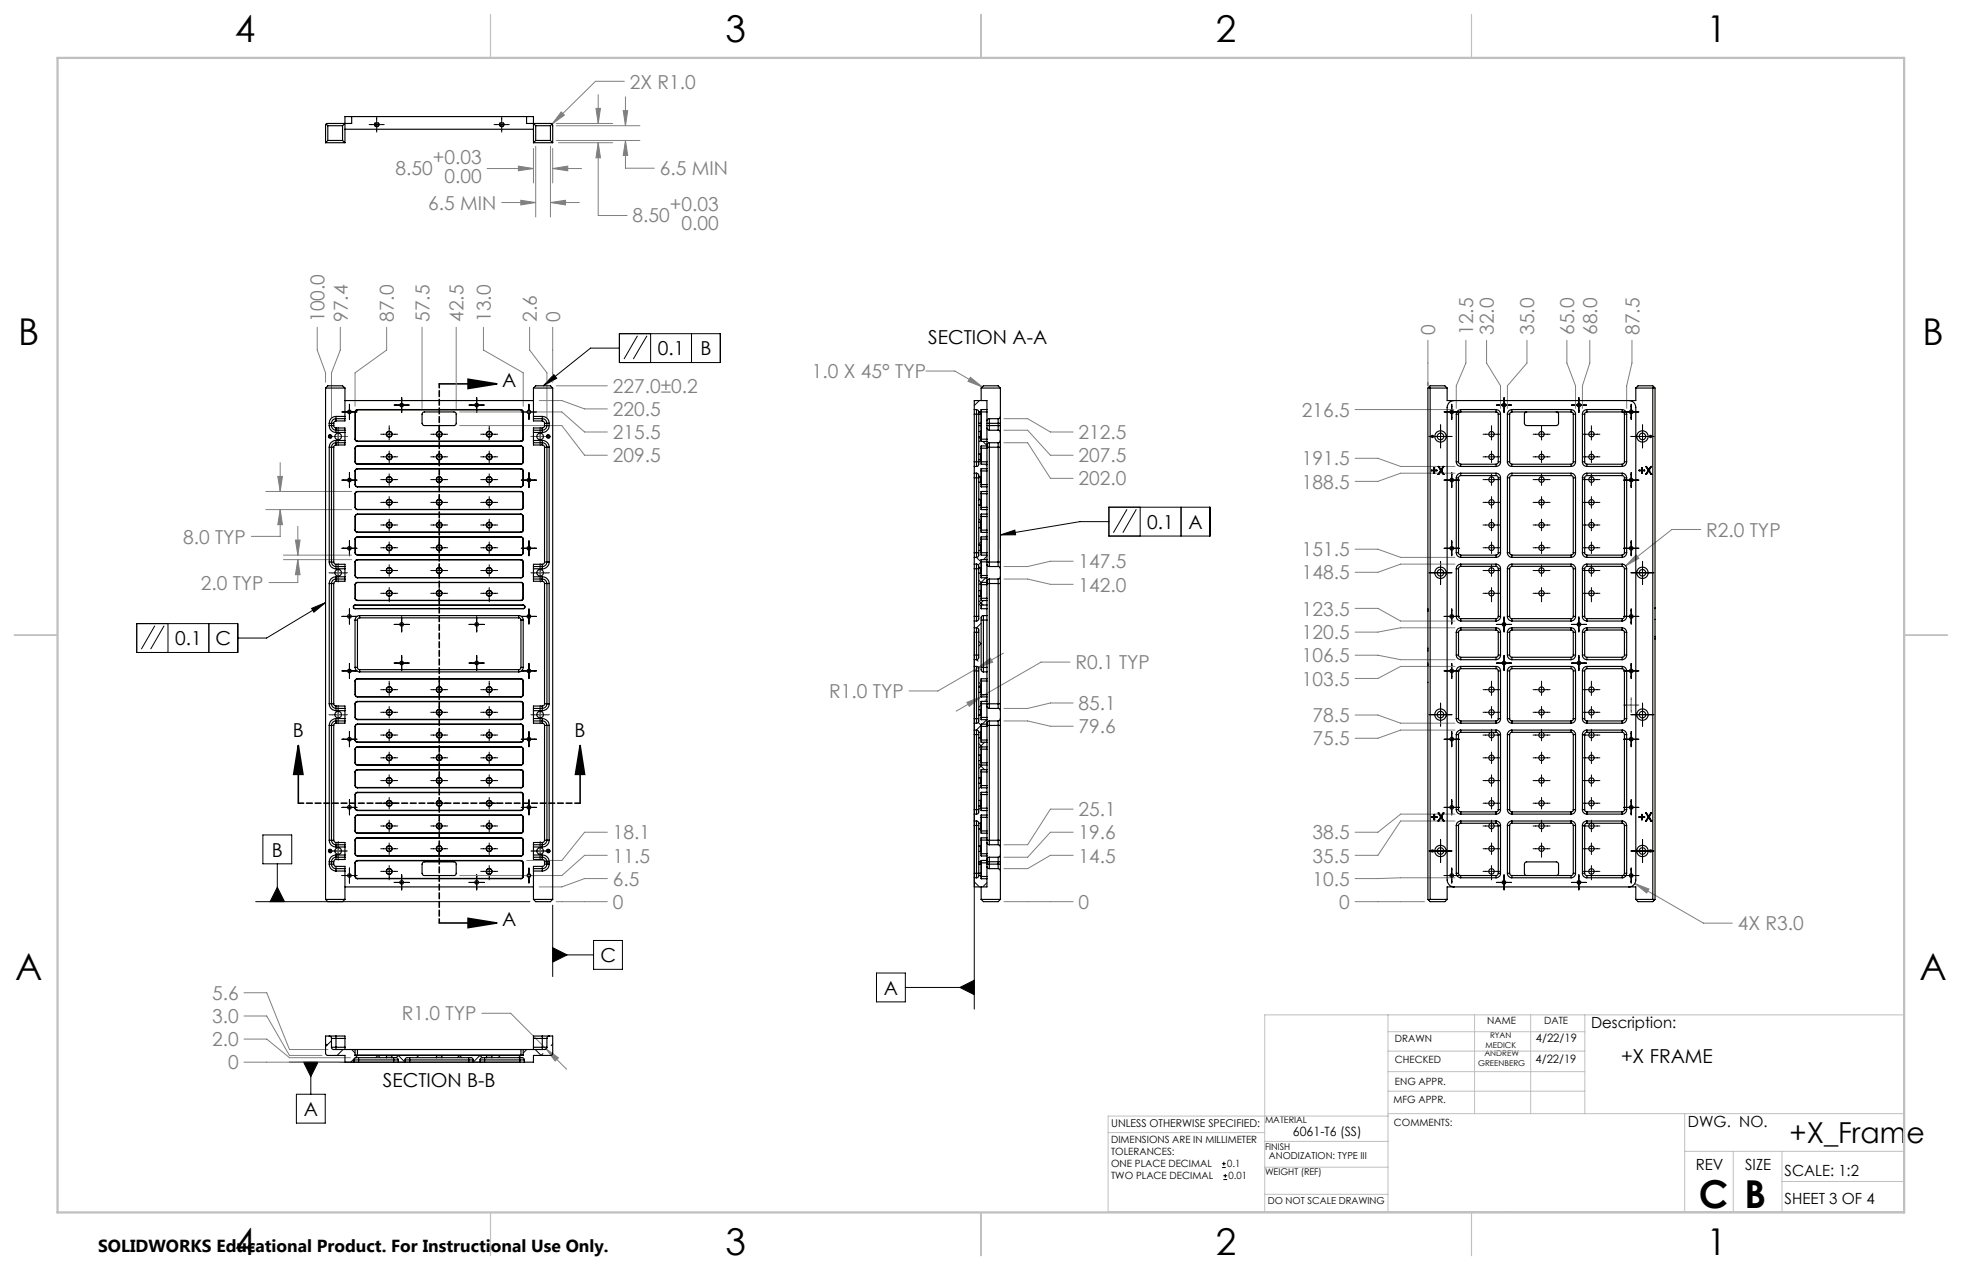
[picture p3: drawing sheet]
<svg xmlns="http://www.w3.org/2000/svg" width="432mm" height="279mm" viewBox="0 0 432 279" stroke-linecap="round" stroke-linejoin="round" font-family="sans-serif">
<defs><g id="words">
<g font-size="8.5">
<text x="373.9" y="265.7">C</text>
<text x="383.9" y="265.7">B</text>
</g>
<g font-size="8.1">
<text x="51.7" y="9.3">4</text>
<text x="159.7" y="9.3">3</text>
<text x="267.6" y="9.3">2</text>
<text x="375.6" y="9.3">1</text>
<text x="4" y="76">B</text>
<text x="423.1" y="76">B</text>
<text x="3.3" y="215.7">A</text>
<text x="422.4" y="215.7">A</text>
<text x="51.7" y="276">4</text>
<text x="159.7" y="276">3</text>
<text x="267.6" y="276">2</text>
<text x="375.6" y="276">1</text>
</g>
<text font-size="6.3" x="393.9" y="251.4">+X_Frame</text>
<g font-size="4.2" fill="#808080">
<text x="138.6" y="19.5">2X R1.0</text>
<text x="87.1" y="38.4">8.50</text>
<text x="95.3" y="36.1">+0.03</text>
<text x="97.8" y="40.2">0.00</text>
<text x="145.2" y="38.6">6.5 MIN</text>
<text x="94.3" y="46.2">6.5 MIN</text>
<text x="147.4" y="46.5">+0.03</text>
<text x="139.2" y="48.7">8.50</text>
<text x="150" y="50.6">0.00</text>
<text x="71.4" y="70.8" transform="rotate(-90 71.4 70.8)">100.0</text>
<text x="76.5" y="70.8" transform="rotate(-90 76.5 70.8)">97.4</text>
<text x="86.7" y="70.8" transform="rotate(-90 86.7 70.8)">87.0</text>
<text x="94.5" y="70.8" transform="rotate(-90 94.5 70.8)">57.5</text>
<text x="102" y="70.8" transform="rotate(-90 102 70.8)">42.5</text>
<text x="108" y="70.8" transform="rotate(-90 108 70.8)">13.0</text>
<text x="118.2" y="70.8" transform="rotate(-90 118.2 70.8)">2.6</text>
<text x="123.3" y="70.8" transform="rotate(-90 123.3 70.8)">0</text>
<text x="315.9" y="73.7" transform="rotate(-90 315.9 73.7)">0</text>
<text x="324.2" y="73.7" transform="rotate(-90 324.2 73.7)">12.5</text>
<text x="328.8" y="73.7" transform="rotate(-90 328.8 73.7)">32.0</text>
<text x="337.7" y="73.7" transform="rotate(-90 337.7 73.7)">35.0</text>
<text x="346.5" y="73.7" transform="rotate(-90 346.5 73.7)">65.0</text>
<text x="351.5" y="73.7" transform="rotate(-90 351.5 73.7)">68.0</text>
<text x="360.8" y="73.7" transform="rotate(-90 360.8 73.7)">87.5</text>
<text x="178.7" y="83.2">1.0 X 45° TYP</text>
<text x="134.9" y="86.4">227.0±0.2</text>
<text x="134.9" y="91.5">220.5</text>
<text x="286.5" y="91.7">216.5</text>
<text x="134.9" y="101.7">209.5</text>
<text x="134.9" y="96.6">215.5</text>
<text x="237.4" y="101.7">207.5</text>
<text x="237.4" y="96.6">212.5</text>
<text x="237.4" y="106.8">202.0</text>
<text x="286.5" y="102.4">191.5</text>
<text x="286.5" y="107.5">188.5</text>
<text x="40.3" y="119.6">8.0 TYP</text>
<text x="375.5" y="118.1">R2.0 TYP</text>
<text x="237.4" y="125">147.5</text>
<text x="286.5" y="122.4">151.5</text>
<text x="44.2" y="129.8">2.0 TYP</text>
<text x="237.4" y="130.1">142.0</text>
<text x="286.5" y="127.5">148.5</text>
<text x="286.5" y="135.4">123.5</text>
<text x="286.5" y="140.6">120.5</text>
<text x="236.7" y="147.3">R0.1 TYP</text>
<text x="286.5" y="145.7">106.5</text>
<text x="182.5" y="153.6">R1.0 TYP</text>
<text x="286.5" y="150.8">103.5</text>
<text x="237.4" y="161.3">79.6</text>
<text x="237.4" y="156.3">85.1</text>
<text x="288.9" y="158.9">78.5</text>
<text x="288.9" y="164">75.5</text>
<text x="237.4" y="179.6">25.1</text>
<text x="134.9" y="184.7">18.1</text>
<text x="237.4" y="184.7">19.6</text>
<text x="288.9" y="184.7">38.5</text>
<text x="134.9" y="189.8">11.5</text>
<text x="237.4" y="189.8">14.5</text>
<text x="288.9" y="189.8">35.5</text>
<text x="134.9" y="194.9">6.5</text>
<text x="288.9" y="194.9">10.5</text>
<text x="134.9" y="199.9">0</text>
<text x="237.4" y="200">0</text>
<text x="294.7" y="199.9">0</text>
<text x="382.5" y="204.7">4X R3.0</text>
<text x="46.7" y="220">5.6</text>
<text x="46.7" y="225.1">3.0</text>
<text x="88.5" y="224.5">R1.0 TYP</text>
<text x="46.7" y="230.2">2.0</text>
<text x="50.2" y="235.3">0</text>
</g>
<g font-size="4.2">
<text x="204.3" y="75.7">SECTION A-A</text>
<text x="144.8" y="78.2">0.1</text>
<text x="154.2" y="78.2">B</text>
<text x="110.5" y="85.1">A</text>
<text x="252.5" y="116.3">0.1</text>
<text x="261.5" y="116.3">A</text>
<text x="38.5" y="142">0.1</text>
<text x="47.4" y="142">C</text>
<text x="64.5" y="162.2">B</text>
<text x="126.5" y="162.2">B</text>
<text x="59.8" y="188.5">B</text>
<text x="110.5" y="203.8">A</text>
<text x="132.1" y="211.6">C</text>
<text x="194.5" y="218.8">A</text>
<text x="356.8" y="233.9">+X FRAME</text>
<text x="84.3" y="239.1">SECTION B-B</text>
<text x="66.9" y="245.5">A</text>
</g>
<text font-size="3.8" x="21.6" y="275.5">SOLIDWORKS Educational Product. For Instructional Use Only.</text>
<g font-size="3.4">
<text x="350.2" y="226.2">Description:</text>
<text x="371.5" y="247.9">DWG. NO.</text>
<text x="373.2" y="257.5">REV</text>
<text x="384.1" y="257.5">SIZE</text>
<text x="392.8" y="258.7">SCALE: 1:2</text>
<text x="392.8" y="264.9">SHEET 3 OF 4</text>
</g>
<text font-size="2.8" x="284.5" y="250">6061-T6 (SS)</text>
<g font-size="2.5">
<text x="338" y="233.8">4/22/19</text>
<text x="338" y="229.2">4/22/19</text>
</g>
<text font-size="2.4" x="244.5" y="247.8">UNLESS OTHERWISE SPECIFIED:</text>
<g font-size="2.2">
<text x="327.3" y="225.4">NAME</text>
<text x="339.8" y="225.4">DATE</text>
<text x="307" y="233.8">CHECKED</text>
<text x="307" y="229.3">DRAWN</text>
<text x="307" y="238.6">ENG APPR.</text>
<text x="306.7" y="242.7">MFG APPR.</text>
<text x="244.5" y="251.5">DIMENSIONS ARE IN MILLIMETER</text>
<text x="306.8" y="247.7">COMMENTS:</text>
<text x="244.5" y="254.2">TOLERANCES:</text>
<text x="244.5" y="256.8">ONE PLACE DECIMAL</text>
<text x="270.1" y="256.8">0.1</text>
<text x="244.5" y="259.5">TWO PLACE DECIMAL</text>
<text x="270.4" y="259.5">0.01</text>
</g>
<g font-size="2.1">
<text x="279.3" y="255">ANODIZATION: TYPE III</text>
<text x="279" y="264.9">DO NOT SCALE DRAWING</text>
</g>
<g font-size="2">
<text x="278.4" y="247.1">MATERIAL</text>
<text x="278.4" y="253">FINISH</text>
<text x="278.4" y="258.5">WEIGHT (REF)</text>
</g>
<g font-size="1.8">
<text x="326.7" y="232.2">ANDREW</text>
<text x="326.9" y="230.6">MEDICK</text>
<text x="327.9" y="228.4">RYAN</text>
<text x="325.3" y="234.5">GREENBERG</text>
</g>
</g></defs>
<g fill="none" stroke="#000" stroke-width=".22">
<path d="M81.2 27.4h3.4M82.9 25.7v3.4M108.7 27.4h3.4M110.4 25.7v3.4M136.3 73.4h22.2v6.4h-22.2zM136.3 76.6h-6.3l-10.4 8.3M140.3 73.9l-3 5.1M142.4 73.9l-3 5.1M143.2 73.4v6.4M152.2 73.4v6.4M72.6 95.6l-.2 .1-.1 .3M73 96l-.2 .4h-.2"/>
<path d="M75.2 90.6h3.4M76.9 88.9v3.4M83.8 95.5h3.7M85.7 93.7v3.1M85.7 99.2v2.6M86.7 89.1h3.4M88.4 87.5v3.3M94.8 95.5h3.7M96.7 93.7v3.1M96.7 99.2v2.6M103.2 89.1h3.4M104.9 87.5v3.3"/>
<path d="M105.8 95.5h3.7M107.7 93.7v3.1M107.7 99.2v2.6M114.7 90.6h3.4M116.4 88.9v3.4M120.6 95.6l-.3 .4M121 96l-.1 .3-.3 .1M121.9 82.4l.6 .8-2.9 1.7zM220.2 92.9v28M314.5 96h5M317 93.5v5M317.8 90.6h3.4"/>
<path d="M319.5 88.9v3.4M326.4 95.5h3.7M328.3 93.7v3.1M328.3 99.2v2.6M329.3 89.1h3.4M331 87.5v3.3M337.4 95.5h3.7M339.3 93.7v3.1M339.3 99.2v2.6M345.8 89.1h3.4M347.5 87.5v3.3M348.4 95.5h3.7"/>
<path d="M350.2 93.7v3.1M350.2 99.2v2.6M357.3 90.6h3.4M359 96h5M359 88.9v3.4M361.5 93.5v5M75.2 105.6h3.4M76.9 104v3.3M76.9 119v3.3M83.8 115.5h3.7M83.8 110.5h3.7M83.8 105.5h3.7"/>
<path d="M83.8 100.5h3.7M85.7 104.2v2.6M85.7 109.3v2.5M85.7 114.2v2.6M85.7 119.2v2.6M94.8 115.5h3.7M94.8 110.5h3.7M94.8 105.5h3.7M94.8 100.5h3.7M96.7 104.2v2.6M96.7 109.3v2.5M96.7 114.2v2.6"/>
<path d="M96.7 119.2v2.6M105.8 115.5h3.7M105.8 110.5h3.7M105.8 105.5h3.7M105.8 100.5h3.7M107.7 104.2v2.6M107.7 109.3v2.5M107.7 114.2v2.6M107.7 119.2v2.6M114.7 105.6h3.4M116.4 104v3.3M116.4 119v3.3"/>
<path d="M220.2 117.7l3.1-1.1 .2 1.1zM244.1 111.6h22.2v6.3h-22.2zM244.1 114.8h-6.4l-17.5 2.9M248 112l-3 5.2M250.1 112l-3 5.2M250.9 111.6v6.3M259.9 111.6v6.3M317.8 105.6h3.4M319.5 104v3.3M319.5 119v3.3M326.4 115.5h3.7M326.4 110.5h3.7"/>
<path d="M326.4 105.5h3.7M326.4 100.5h3.7M328.3 104.2v2.6M328.3 109.3v2.5M328.3 114.2v2.6M328.3 119.2v2.6M337.4 115.5h3.7M337.4 110.5h3.7M337.4 105.5h3.7M337.4 100.5h3.7M339.3 104.2v2.6M339.3 109.3v2.5"/>
<path d="M339.3 114.2v2.6M339.3 119.2v2.6M348.4 115.5h3.7M348.4 110.5h3.7M348.4 105.5h3.7M348.4 100.5h3.7M350.2 104.2v2.6M350.2 109.3v2.5M350.2 114.2v2.6M350.2 119.2v2.6M357.3 105.6h3.4M359 104v3.3"/>
<path d="M359 119v3.3M30.1 137.2h22.2v6.3h-22.2zM34.1 137.7l-3 5.1M36.1 137.7l-2.9 5.1M37 137.2v6.3M46 137.2v6.3M68.6 133.8l3-1.2-2.5 2.1zM71.6 132.6l-12.9 7.8h-6.4M75.2 120.6h3.4M75.2 135.6h3.4M76.9 133.9v3.4M83.8 125.5h3.7"/>
<path d="M83.8 130.5h3.7M83.8 120.5h3.7M85.7 124.2v2.6M85.7 129.3v3.1M86.7 137.4h3.4M88.4 135.7v3.3M94.8 125.5h3.7M94.8 130.5h3.7M94.8 120.5h3.7M96.7 124.2v2.6M96.7 129.3v3.1M103.2 137.4h3.4"/>
<path d="M104.9 135.7v3.3M105.8 125.5h3.7M105.8 130.5h3.7M105.8 120.5h3.7M107.7 124.2v2.6M107.7 129.3v3.1M114.7 120.6h3.4M114.7 135.6h3.4M116.4 133.9v3.4M214.4 139.4v82.6M314.5 126h5M317 123.5v5.1"/>
<path d="M317.8 120.6h3.4M317.8 135.6h3.4M319.5 133.9v3.4M326.4 125.5h3.7M326.4 130.5h3.7M326.4 120.5h3.7M328.3 124.2v2.6M328.3 129.3v3.1M329.3 137.4h3.4M331 135.7v3.3M337.4 125.5h3.7M337.4 130.5h3.7"/>
<path d="M337.4 120.5h3.7M339.3 124.2v2.6M339.3 129.3v3.1M345.8 137.4h3.4M347.5 135.7v3.3M348.4 125.5h3.7M348.4 130.5h3.7M348.4 120.5h3.7M350.2 124.2v2.6M350.2 129.3v3.1M357.3 120.6h3.4M357.3 135.6h3.4"/>
<path d="M359 126h5M359 133.9v3.4M361.5 123.5v5.1M75.2 147.6h3.4M76.9 145.9v3.4M83.8 156.7h3.7M83.8 151.7h3.7M85.7 149.9v3.1M85.7 155.4v2.6M86.7 145.9h3.4M88.4 144.2v3.3M94.8 156.7h3.7"/>
<path d="M94.8 151.7h3.7M96.7 149.9v3.1M96.7 155.4v2.6M103.2 145.9h3.4M104.9 144.2v3.3M105.8 156.7h3.7M105.8 151.7h3.7M107.7 149.9v3.1M107.7 155.4v2.6M114.7 147.6h3.4M116.4 145.9v3.4M314.5 157.2h5"/>
<path d="M317 154.7v5M317.8 147.6h3.4M319.5 145.9v3.4M326.4 156.7h3.7M326.4 151.7h3.7M328.3 149.9v3.1M328.3 155.4v2.6M329.3 145.9h3.4M331 144.2v3.3M337.4 156.7h3.7M337.4 151.7h3.7M339.3 149.9v3.1"/>
<path d="M339.3 155.4v2.6M345.8 145.9h3.4M347.5 144.2v3.3M348.4 156.7h3.7M348.4 151.7h3.7M350.2 149.9v3.1M350.2 155.4v2.6M357.3 147.6h3.4M359 157.2h5M359 145.9v3.4M361.5 154.7v5M75.2 177.6h3.4"/>
<path d="M75.2 162.6h3.4M76.9 160.9v3.4M76.9 175.9v3.4M83.8 161.7h3.7M83.8 166.7h3.7M83.8 171.7h3.7M83.8 176.7h3.7M85.7 160.4v2.6M85.7 165.5v2.5M85.7 170.5v2.5M85.7 175.4v2.6M94.8 161.7h3.7"/>
<path d="M94.8 166.7h3.7M94.8 171.7h3.7M94.8 176.7h3.7M96.7 160.4v2.6M96.7 165.5v2.5M96.7 170.5v2.5M96.7 175.4v2.6M105.8 161.7h3.7M105.8 166.7h3.7M105.8 171.7h3.7M105.8 176.7h3.7M107.7 160.4v2.6"/>
<path d="M107.7 165.5v2.5M107.7 170.5v2.5M107.7 175.4v2.6M114.7 177.6h3.4M114.7 162.6h3.4M116.4 160.9v3.4M116.4 175.9v3.4M317.8 177.6h3.4M317.8 162.6h3.4M319.5 160.9v3.4M319.5 175.9v3.4M326.4 161.7h3.7"/>
<path d="M326.4 166.7h3.7M326.4 171.7h3.7M326.4 176.7h3.7M328.3 160.4v2.6M328.3 165.5v2.5M328.3 170.5v2.5M328.3 175.4v2.6M337.4 161.7h3.7M337.4 166.7h3.7M337.4 171.7h3.7M337.4 176.7h3.7M339.3 160.4v2.6"/>
<path d="M339.3 165.5v2.5M339.3 170.5v2.5M339.3 175.4v2.6M348.4 161.7h3.7M348.4 166.7h3.7M348.4 171.7h3.7M348.4 176.7h3.7M350.2 160.4v2.6M350.2 165.5v2.5M350.2 170.5v2.5M350.2 175.4v2.6M357.3 177.6h3.4"/>
<path d="M357.3 162.6h3.4M359 160.9v3.4M359 175.9v3.4M56.3 198.4h60.3M57.9 183.7h6.3v6.3h-6.3zM61 195.2l1.6 3.2h-3.2zM61 190v8.4M72.6 186.8l-.2 .1-.1 .3M73 187.2l-.4 .4M75.2 192.6h3.4M76.9 191v3.3M83.8 181.7h3.7"/>
<path d="M83.8 186.7h3.7M83.8 191.7h3.7M85.7 180.4v2.6M85.7 185.5v2.5M85.7 190.4v3.2M86.7 194.1h3.4M88.4 192.4v3.4M94.8 181.7h3.7M94.8 186.7h3.7M96.7 180.4v2.6M96.7 185.5v3.1M103.2 194.1h3.4"/>
<path d="M104.9 192.4v3.4M105.8 181.7h3.7M105.8 186.7h3.7M105.8 191.7h3.7M107.7 180.4v2.6M107.7 185.5v2.5M107.7 190.4v3.2M114.7 192.6h3.4M116.4 191v3.3M120.6 186.8l-.3 .4M121 187.2l-.4 .4M121.6 199.1v15.7"/>
<path d="M314.5 187.2h5M317 184.7v5M317.8 192.6h3.4M319.5 191v3.3M326.4 181.7h3.7M326.4 186.7h3.7M326.4 191.7h3.7M328.3 180.4v2.6M328.3 185.5v2.5M328.3 190.4v3.2M329.3 194.1h3.4M331 192.4v3.4"/>
<path d="M337.4 181.7h3.7M337.4 186.7h3.7M339.3 180.4v2.6M339.3 185.5v3.1M345.8 194.1h3.4M347.5 192.4v3.4M348.4 181.7h3.7M348.4 186.7h3.7M348.4 191.7h3.7M350.2 180.4v2.6M350.2 185.5v2.5M350.2 190.4v3.2"/>
<path d="M357.3 192.6h3.4M359 187.2h5M359 191v3.3M361.5 184.7v5M121.6 208.5l3.2 1.6-3.2 1.6zM121.6 210.1h9M130.6 206.9h6.4v6.4h-6.4zM192.9 214.1h6.3v6.3h-6.3zM199.2 217.2h15.2M211.2 217.2l3.2-1.5v3.1zM63.6 233.7h50.5M66.8 233.7h3.2l-1.6 3.2z"/>
<path d="M68.4 233.7v7M65.2 240.7h6.4v6.4h-6.4zM269 256.9h.8M269 256h.8M269.2 259.5h.9M269.2 258.7h.9M269.3 255.6v.8M269.7 258.3v.8"/>
</g>
<path d="M96.7 84.5h12.7M103 83.4l6.4 1.1-6.4 1zM65.7 164l1 6.4h-2.1zM65.7 164v12.7M127.7 164l1 6.4h-2.1zM127.7 164v12.7M96.7 203.1h12.7M103 202l6.4 1.1-6.4 1z" fill="none" stroke="#000" stroke-width=".35"/>
<g fill="none" stroke="#808080" stroke-width=".22">
<path d="M137.4 17.9h-6.3l-9.6 9.4M107.2 37.1h10.2M114.1 36.5l3.3 .6-3.3 .5zM117.4 32.7v7.6M117.9 32.2v15.5M121.1 32.2v15.5M121.6 32.7v7.6M121.6 37.1h6.4M121.6 37.1l3.4-.6v1.1zM122.4 27.7h18.4M122.4 30.9h18.4M122.4 27.2h12.4"/>
<path d="M122.9 31.4h11.9M123.5 24.6l.7 .7-2.7 2zM131.2 23.8h1l-.5 3.4zM131.7 31.4l.5 3.3h-1zM131.7 31.4v16h6.3M131.7 20.8v6.4M137.2 24.3h.9l-.4 3.4zM137.7 30.9l.4 3.3h-.9zM137.7 30.9v6.1h6.3M137.7 21.3v6.4M110.4 44.6h7.5M114.6 44.1l3.3 .5-3.3 .5z"/>
<path d="M121.1 44.6h6.4M121.1 44.6l3.4-.5v1zM69.8 72v5l1.8 5v2.1M74.9 72v5l-1.9 5v9.9M85.1 72v5l-7 5v7.4M92.9 72v17.9M100.4 72v17.9M106.4 72v5l8.7 5v7.4M116.6 72v5l3.8 5v9.9M121.6 72v12.1M314.3 74.9v10M322.6 74.9v5l-2.1 5v5"/>
<path d="M327.2 74.9v5l3 5v5M336.1 74.9v5l-4.3 5v5M344.8 74.9v5l1.9 5v5M349.9 74.9v5l-1.6 5v5M359.2 74.9v5l-1.2 5v5M101.2 93.6h22.4l5.1 6.6h5M101.2 90.6h22.4l5.1 4.4h5M118.7 88.1h4.9l5.1 1.9h5M122.4 84.9h11.3M203.8 81.6h6.3l6.1 3.5M213.6 83l2.6 2.1-3.2-1.2zM220.9 97.4h5.3l5 7.8h5"/>
<path d="M220.9 94.7h5.3l5 5.5h5M220.9 92.1h5.3l5 2.9h5M298.2 90.1h21.8M58.5 108.1h18.9M58.5 112.1h18.9M61.1 104.8h1.1l-.5 3.3zM61.7 112.1v5.9h-6.4M61.7 101.8v6.3M61.7 112.1l.5 3.3h-1.1zM65 118.8h1l-.5 3.3zM65.5 115.8v6.3M298.2 100.8h5l5.1 1.8h11.9"/>
<path d="M320.2 104.1h-11.9l-5.1 1.8h-5M374.3 116.5h-6.4l-10.1 8M62.4 123.1h15M62.4 122.1h15M65.5 123.1v5.1h-6.3M65.5 123.1l.5 3.3h-1zM220.9 127.4h5.3l5 1.2h5M236.2 123.5h-5l-5 1.1h-5.3M298.2 133.8h5l5.1 2.8h11.9M298.2 120.8h5l5.1 1.8h11.9M320.2 138.1h-11.9l-5.1 1h-5M320.2 124.1h-11.9l-5.1 1.8h-5"/>
<path d="M360.1 122.1l.6 .7-2.9 1.7zM212.8 154.5l3.1-1.2-2.6 2.1zM215.3 146.9l-8.9 5.1h-6.3M215.3 146.9l2.6-2.1 .6 .9zM215.9 153.3l-5.5 3.2M220.8 143.7l-5.5 3.2M220.9 158.6h5.3l5 1.2h5M235.5 145.7h-6.4l-13.2 7.6M236.2 154.7h-5l-5 1.2h-5.3M298.2 157.3h5l5.1 1.8h11.9M298.2 144.1h5l5.1 1h11.9M320.2 146.6h-11.9l-5.1 2.7h-5"/>
<path d="M236.2 178h-5l-5 7.8h-5.3M320.2 179.1h-11.9l-5.1 4h-5M320.2 160.6h-11.9l-5.1 1.8h-5M122.4 198.4h11.3M133.7 188.2h-5l-5.1 4.4h-22.4M133.7 183.1h-5l-5.1 6.2h-7.7M133.7 193.3h-5l-5.1 1.8h-4.9M220.9 198.4h15.3M236.2 188.2h-5l-5 2.9h-5.3M236.2 183.1h-5l-5 5.5h-5.3M298.2 198.4h15.3M320.2 180.6h-11.9l-5.1 7.6h-5"/>
<path d="M320.2 193.1l-22 .2M359.8 194.4l3.1 1.2-.5 .9zM359.8 194.4l15.1 8.7h6.3M53.7 218.4h5l5 12.5h8.5M53.7 233.7h20.9M53.7 228.6h5l5 4.1h13.4M53.7 223.5h5l5 8.7h7.2M106 222.9h6.4l7.8 7.9M120.2 230.8l2.7 1.9-.7 .7zM120.2 230.8l4.5 4.4"/>
</g>
<path d="M82.9 27.9a.5 .5 0 0 1-.4-.7 .5 .5 0 0 1 .8-.1 .5 .5 0 0 1-.3 .8h-.1M82.9 27.9a.5 .5 0 0 0 .5-.7 .5 .5 0 0 0-.9-.1 .5 .5 0 0 0 .3 .8h.1M110.4 27.9a.5 .5 0 0 1-.4-.7 .5 .5 0 0 1 .8-.1 .5 .5 0 0 1-.3 .8h-.1M110.4 27.9a.5 .5 0 0 0 .5-.7 .5 .5 0 0 0-.9-.1 .5 .5 0 0 0 .3 .8h.1" fill="none" stroke="#000" stroke-width=".22" stroke-dasharray="1.3 .6" stroke-linecap="butt"/>
<path d="M96.7 84.4v118.7" fill="none" stroke="#000" stroke-width=".35" stroke-dasharray="1.3 .6" stroke-dashoffset=".4"/>
<path d="M127.7 176.7h-62" fill="none" stroke="#000" stroke-width=".35" stroke-dasharray="1.3 .6" stroke-dashoffset=".1"/>
<g fill="none" stroke="#808000" stroke-width=".22">
<path d="M72.4 96h4M74.4 94v4M116.9 96h4M118.9 94v4M72.4 126h4M74.4 124v4M116.9 126h4M118.9 124v4M72.4 157.2h4M74.4 155.2v4M116.9 157.2h4M118.9 155.2v4"/>
<path d="M357.3 155.1h3.4M359 153.5v3.3M72.4 187.2h4M74.4 185.2v4M116.9 187.2h4M118.9 185.2v4"/>
</g>
<path d="M418.9 223.3v43.3" fill="none" stroke="#c0c0c0" stroke-width=".22" stroke-dasharray="15.2 1.3 1.3 1.3" stroke-dashoffset="5"/>
<g fill="none" stroke="#c0c0c0" stroke-width=".22">
<path d="M305.5 223.3v43.3M305.5 235.8h43.3M305.5 231.2h43.3M305.5 227h43.3M324.5 223.3v21.7M336.9 223.3v21.7M348.8 223.3v21.7M243.9 249.2h34.4M278.3 256.8h27.2M278.3 251.1h27.3M305.5 245h113.4M305.5 240.1h43.3"/>
<path d="M305.5 245.5h-61.6v21.1h175M370.8 245v21.6M370.8 253.3h48.1M381.5 253.3v13.3M392.2 259.9h26.7M392.2 253.3v13.3M278.3 262.7h27.2M418.9 265.1v-41.8h-140.6v43.3"/>
</g>
<path d="M108 3.2v9.5M215.9 3.2v9.5M323.8 3.2v9.5M3.1 139.7h9.6M419.1 139.7h9.5M108 266.7v9.6M215.9 266.7v9.6M323.8 266.7v9.6" fill="none" stroke="#c0c0c0" stroke-width=".25"/>
<path d="M12.7 12.7h406.4v254h-406.4z" fill="none" stroke="#c0c0c0" stroke-width=".5"/>
<g fill="#000">
<path d="M103 83.4l6.4 1.1-6.4 1zM103 202l6.4 1.1-6.4 1z"/>
<path d="M121.9 82.4l.6 .8-2.9 1.7zM68.6 133.8l3-1.2-2.5 2.1zM61 195.2l1.6 3.2h-3.2zM121.6 208.5l3.2 1.6-3.2 1.6zM72.3 187.2l.3 .4v-.4zM72.6 186.8v.4h.4l-.1-.3zM72.3 96l.3 .4v-.4zM72.6 95.6v.4h.4l-.1-.3zM120.3 187.2l.3 .4v-.4zM120.6 186.8v.4h.4l-.1-.3zM120.3 96l.1 .3 .2 .1v-.4zM120.6 95.6v.4h.4l-.1-.3zM220.2 117.7l3.1-1.1 .2 1.1zM211.2 217.2l3.2 1.6v-3.1zM66.8 233.7l1.6 3.2 1.6-3.2z"/>
<path d="M127.7 164l1 6.4h-2.1zM65.7 164l1 6.4h-2.1z"/>
</g>
<path d="M65.5 123.1l.5 3.3h-1zM65 118.8h1l-.5 3.3zM61.1 104.8h1.1l-.5 3.3zM61.7 112.1l.5 3.3h-1.1zM123.5 24.6l-2 2.7 2.7-2zM137.2 24.3h.9l-.4 3.4zM137.7 30.9l.4 3.3h-.9zM121.1 44.6l3.4-.5v1zM114.6 44.1l3.3 .5-3.3 .5zM121.6 37.1l3.4-.6v1.1zM114.1 36.5l3.3 .6-3.3 .5zM131.2 23.8h1l-.5 3.4zM131.7 31.4l.5 3.3h-1zM212.8 154.5l.5 .9 2.6-2.1zM215.3 146.9l3.2-1.2-.6-.9zM213.6 83l2.6 2.1-3.2-1.2zM360.1 122.1l-2.3 2.4 2.9-1.7zM359.8 194.4l2.6 2.1 .5-.9zM120.2 230.8l2 2.6 .7-.7z" fill="#808080"/>
<g fill="none" stroke="#000" stroke-width=".25">
<path d="M71.6 31.4h4.3M71.8 27.3l-.2 .3v3.8M71.8 27.3l.3 .4M72.1 27.7h3.3M72.1 30.9h3.3M72.1 27.7v3.2M72.1 30.9l-.5 .5M75.4 27.7v3.2M75.4 30.9l.5 .5M75.9 27.2l-.5 .5M75.9 28.4h41.5M77.4 25.6v1.6h-5.3l-.3 .1"/>
<path d="M77.4 25.6h-1.5v5.8M77.4 25.6h38.5M115.9 25.6v1.6h5.3l.3 .1M115.9 25.6h1.5v5.8M117.4 27.2l.5 .5M117.4 31.4h4.2M117.9 27.7h3.2M117.9 30.9l-.5 .5M117.9 27.7v3.2M117.9 30.9h3.2M121.1 30.9l.5 .5M121.1 27.7v3.2"/>
<path d="M121.5 27.3l.1 .3v3.8M121.5 27.3l-.4 .4M71.6 85.4h4.3M71.6 85.4v112.5M71.6 85.4l.5-.5h3.3l.5 .5M72.5 93.6a1.51 1.51 0 0 0 1.4 1.5M72.5 93.6h.5M72.5 93.1h.5M72.5 98.4h.5M72.5 93.1v.5M72.5 98.4v25.2M73 93.6a1.02 1.02 0 0 0 .9 1.1"/>
<path d="M73 93.1h.4M73 93.6h.4M73 98.4h.4M73 93.1v.5M73 98.4v25.2M73.4 93.6l.2 .4 .3 .2M73.4 93.1v.5M73.4 98.4v25.2M73.9 91.6a1.45 1.45 0 0 0-1.4 1.5M73.9 96.9a1.45 1.45 0 0 0-1.4 1.5M73.9 96.9v.5M73.9 91.6v.5"/>
<path d="M73.9 94.7v.4M73.9 97.4a.96 .96 0 0 0-.9 1M73.9 92.1a.97 .97 0 0 0-.9 1M73.9 94.2v.5M73.9 92.1v.5M73.9 92.6l-.3 .2-.2 .3M73.9 97.4v.5M73.9 97.9l-.3 .1-.2 .4M73.9 94.2h2v.5M73.9 91.6h2M73.9 96.9h2M73.9 95.1h2"/>
<path d="M73.9 97.4h2M73.9 92.1h2M73.9 94.7h2M75.9 96.9v.5M75.9 91.6v.5M75.9 94.7v.4M75.9 97.4v.5h-2M75.9 92.1v.5h-2M75.9 85.4v6.2M75.9 95.1v1.8M75.9 88.1h41.5M78.1 96.6l.3 .4 .3 .1"/>
<path d="M78.1 98.6h.1M78.1 90.6h.1M78.1 96.6h.1M78.1 90.6v6M78.1 98.6v3M78.2 96.6l.2 .4h.3M78.2 90.6v6M78.2 98.6v3M78.7 98.1l-.4 .1-.2 .4M78.7 90.1l-.4 .2-.2 .3M78.7 97v.1M78.7 98.2h-.3l-.2 .4"/>
<path d="M78.7 98.1v.1M78.7 90.2h-.3l-.2 .4M78.7 90.1v.1M78.7 98.1h36M78.7 90.1h36M78.7 97.1h36M78.7 97h36M78.7 98.2h36M78.7 90.2h36M93 90.8l.3-.2h6.7l.4 .4v2.2l-.1 .3-.4 .1h-6.7l-.3-.5zM114.7 98.1l.3 .1 .1 .4M114.7 90.1l.4 .2v.3"/>
<path d="M114.7 97v.1M114.7 98.1v.1M114.7 90.2l.3 .1 .1 .3M114.7 90.1v.1M114.7 98.2l.3 .1 .1 .3M115.1 96.6l-.1 .3-.3 .1M115.1 96.6h.1M115.1 90.6h.1M115.1 98.6h.1M115.1 90.6v6M115.1 98.6v3M115.1 96.6l-.2 .4-.2 .1"/>
<path d="M117.4 94.7v.4M117.4 91.6v.5M117.4 96.9v.5M117.4 92.1v.5h1.9M117.4 97.4v.5h1.9M117.4 91.6h1.9M117.4 85.4v6.2M117.4 95.1v1.8M117.4 85.4h4.2M117.4 96.9h1.9M117.4 95.1h1.9M117.4 97.4h1.9"/>
<path d="M117.4 92.1h1.9M117.4 94.7h1.9M117.4 85.4l.5-.5h3.2l.5 .5M119.3 91.6a1.51 1.51 0 0 1 1.6 1.5M119.3 96.9a1.51 1.51 0 0 1 1.6 1.5M119.3 92.1a1.02 1.02 0 0 1 1.1 1M119.3 91.6v.5M119.3 94.7v.4M119.3 96.9v.5M119.3 97.4a1.02 1.02 0 0 1 1.1 1M119.3 92.6l.5 .3v.2M119.3 92.1v.5"/>
<path d="M119.3 94.2v.5M119.3 94.2h-1.9v.5M119.3 97.9l.4 .1 .1 .4M119.3 97.4v.5M119.8 93.1h.6M119.8 93.6v.3l-.5 .3M119.8 93.6h.6M119.8 98.4h.6M119.8 93.1v.5M119.8 98.4v25.2M120.4 93.1h.5M120.4 93.6h.5"/>
<path d="M120.4 93.6a1.09 1.09 0 0 1-1.1 1.1M120.4 98.4h.5M120.4 93.1v.5M120.4 98.4v25.2M120.9 93.6a1.57 1.57 0 0 1-1.6 1.5M120.9 93.1v.5M120.9 98.4v25.2M121.6 85.4v112.5M214.4 90.1v1M214.4 90.1h.5M214.4 90.1v-2h2.8v2M214.4 91.1v10.5"/>
<path d="M214.4 91.1h.5M214.9 90.1l.4 .2 .1 .3M214.9 90.1v1M214.9 91.1h.5M214.9 91.1v10.5M215.4 94.9v1.2M215.4 99.9v1.2M215.4 90.6v.5M215.4 93.1h.5v.5h-.5M215.4 93.1v.5M215.4 90.6h1.8M215.4 91.1v2"/>
<path d="M215.4 93.6v1.3M215.4 96.1v3.8M215.4 94.9h.5M215.4 96.1h.5M215.4 99.9h.5M215.9 99.9v1.2M215.9 94.9v1.2M215.9 90.6v.5h-.5M215.9 90.6h.1M215.9 98.6h.1M215.9 96.6h.1M215.9 85.4h4.3"/>
<path d="M215.9 85.4l.5-.5h3.3l.5 .5M215.9 85.4v2.7M216 98.1v4M216 90.1v7M216 90.1v.5M216 98.1v.5M216 96.6v.5M216 98.1h1.2M216 90.1h1.2M216 97.1h1.2M216 98.6h1.2M216 96.6h1.2"/>
<path d="M217.2 90.1v.5M217.2 98.1v.5M217.2 96.6v.5M217.2 94.2l.2 .3 .3 .2M217.2 98.4h.5M217.2 93.1h.5M217.2 93.6h.5M217.2 90.6v6M217.2 97.1v1M217.2 98.6v3M217.7 97.4l-.2 .1-.3 .4M217.7 92.1l-.3 .2-.2 .3"/>
<path d="M217.7 97.4v1M217.7 92.1v1M217.7 93.6v1.1M217.7 97.4h2M217.7 92.1h2M217.7 94.7h2M217.7 93.6h2M217.7 93.1h2M217.7 98.4h2M217.7 93.1v.5M217.7 98.4v25.2M219.7 94.7l.4 .2 .1 .2"/>
<path d="M219.7 97.4v1M219.7 92.1v1M219.7 93.6v1.1M219.7 98.4h.5M219.7 93.1h.5M219.7 93.6h.5M219.7 93.1v.5M219.7 98.4v25.2M220.2 96.9l-.2 .4-.3 .1M220.2 91.6l-.1 .3-.4 .2M220.2 96.9v1.5M220.2 91.6v1.5"/>
<path d="M220.2 93.6v1.5M220.2 85.4v6.2M220.2 93.1v.5M220.2 95.1v1.8M220.2 98.4v25.2M314.4 85.2l.3 .2M314.4 85.2l-.1 .2v112.5l.1 .1M314.4 85.2l.3-.3h3.3l.5 .5M314.7 85.4h3.8M314.7 85.4v112.5M318.5 85.4v2.7h41.5v-2.7M320 88.1a1.51 1.51 0 0 0-1.5 1.5v104a1.57 1.57 0 0 0 1.5 1.5"/>
<path d="M320.5 91.1h.5M320.5 91.1v10.5M321 91.1v10.5M321.5 90.1a1.02 1.02 0 0 0-1 1M321.5 90.1v.5M321.5 90.6l-.4 .2-.1 .3M321.5 90.1h7.7M321.5 90.6h7.7M329.2 90.1a1.02 1.02 0 0 1 1 1M329.2 90.1v.5M329.2 90.6l.4 .2 .1 .3M329.7 91.1h.5"/>
<path d="M329.7 91.1v10.5M330.2 91.1v10.5M331.8 91.1h.4M331.8 91.1v10.5M332.2 91.1v10.5M332.7 90.1a1.02 1.02 0 0 0-.9 1M332.7 90.6l-.2 .1-.3 .4M332.7 90.1v.5M332.7 90.1h13.1M332.7 90.6h13.1M336 90.6l-.4 .2-.1 .3v2l.1 .4 .4 .1h6.7l.3-.4v-2.2l-.2-.3-.3-.1M345.8 90.1a1.02 1.02 0 0 1 .9 1"/>
<path d="M345.8 90.6l.3 .2 .2 .3M345.8 90.1v.5M346.3 91.1h.4M346.3 91.1v10.5M346.7 91.1v10.5M348.3 91.1h.5M348.3 91.1v10.5M348.8 91.1v10.5M349.2 90.1a1.02 1.02 0 0 0-.9 1M349.2 90.1v.5M349.2 90.6l-.3 .2-.1 .3M349.2 90.1h7.8"/>
<path d="M349.2 90.6h7.8M357 90.1a1.02 1.02 0 0 1 1 1M357 90.1v.5M357 90.6l.3 .1 .2 .4M357.5 91.1h.5M357.5 91.1v10.5M358 91.1v10.5M358.5 88.1a1.51 1.51 0 0 1 1.5 1.5v104a1.57 1.57 0 0 1-1.5 1.5M360 85.4h3.7M363.7 85.4v112.5M364.1 85.2l-.4 .2M364.1 85.2l.1 .2v112.5l-.1 .1"/>
<path d="M364.1 85.2l-.4-.3h-3.2l-.5 .5M78.1 116.6l.2 .4 .4 .1M78.1 111.6l.3 .4 .3 .1M78.1 106.6l.3 .4 .3 .1M78.1 101.6l.1 .2 .5 .3M78.1 113.6h.1M78.1 118.6h.1M78.1 103.6h.1M78.1 108.6h.1M78.1 106.6h.1M78.1 111.6h.1M78.1 116.6h.1"/>
<path d="M78.1 101.6h.1M78.1 103.6v3M78.1 108.6v3M78.1 113.6v3M78.1 118.6v3M78.2 106.6l.2 .4 .3 .1M78.2 111.6l.2 .4 .3 .1M78.2 101.6l.1 .3 .4 .2M78.2 116.6l.2 .4 .3 .1M78.2 103.6v3M78.2 108.6v3M78.2 113.6v3"/>
<path d="M78.2 118.6v3M78.7 118.1l-.4 .2-.2 .3M78.7 113.1l-.4 .2-.2 .3M78.7 108.1l-.3 .1-.3 .4M78.7 103.1l-.3 .1-.3 .4M78.7 107.1h.1M78.7 112.1h.1M78.7 103.1v.1M78.7 113.2h-.3l-.2 .4M78.7 113.1v.1M78.7 118.2l-.3 .1-.2 .3M78.7 118.1v.1"/>
<path d="M78.7 103.2l-.4 .2-.1 .2M78.7 108.2h-.3l-.2 .4M78.7 108.1v.1M78.7 117.1h.1M78.7 102.1h.1M78.7 118.1h36M78.7 113.1h36M78.7 117.1h36M78.7 108.1h36M78.7 112.1h36M78.7 103.1h36M78.7 107.1h36"/>
<path d="M78.7 102.1h36M78.7 103.2h36M78.7 118.2h36M78.7 113.2h36M78.7 108.2h36M114.7 118.1l.3 .2 .1 .3M114.7 113.1l.4 .2v.3M114.7 108.1l.3 .2 .1 .3M114.7 103.1l.4 .2v.3M114.7 107.1h.1M114.7 117.1h.1M114.7 102.1h.1"/>
<path d="M114.7 112.1h.1M114.7 103.1v.1M114.7 118.1v.1M114.7 113.1v.1M114.7 108.1v.1M114.7 103.2l.3 .1 .1 .3M114.7 113.2l.3 .2 .1 .2M114.7 108.2h.2l.2 .4M114.7 118.2l.3 .1 .1 .3M115.1 116.6l-.1 .3-.3 .2M115.1 116.6h.1M115.1 101.6l-.1 .3-.3 .2"/>
<path d="M115.1 101.6h.1M115.1 106.6l-.2 .4-.2 .1M115.1 106.6h.1M115.1 111.6l-.2 .4-.2 .1M115.1 111.6h.1M115.1 103.6h.1M115.1 113.6h.1M115.1 108.6h.1M115.1 118.6h.1M115.1 103.6v3M115.1 108.6v3M115.1 113.6v3"/>
<path d="M115.1 118.6v3M115.1 116.6v.3l-.4 .2M115.1 111.6v.3l-.4 .2M115.1 106.6l-.1 .4-.3 .1M115.1 101.6v.3l-.4 .2M214.4 101.6v1M214.4 104.1v1M214.4 104.1h.5M214.4 102.6v1.5M214.4 105.1v16.5M214.4 102.6h.5M214.4 101.6h.5"/>
<path d="M214.4 105.1h.5M214.9 104.1h.1a.57 .57 0 0 1 .4 .8M214.9 101.6v1M214.9 101.6h.5M214.9 104.1v1M214.9 105.1h.5M214.9 105.1v16.5M215.4 101.1v1.1l-.1 .3-.4 .1M215.4 104.9v1.2M215.4 119.9v1.2M215.4 114.9v1.2M215.4 109.9v1.2"/>
<path d="M215.4 106.1v3.8M215.4 111.1v3.8M215.4 116.1v3.8M215.4 101.1h.5M215.4 104.9h.5M215.4 114.9h.5M215.4 111.1h.5M215.4 106.1h.5M215.4 119.9h.5M215.4 116.1h.5M215.4 109.9h.5M215.9 104.9v1.2"/>
<path d="M215.9 119.9v1.2M215.9 114.9v1.2M215.9 109.9v1.2M215.9 113.6h.1M215.9 111.6h.1M215.9 106.6h.1M215.9 101.6h.1M215.9 103.6h.1M215.9 108.6h.1M215.9 118.6h.1M215.9 116.6h.1M216 103.1v4"/>
<path d="M216 118.1v4M216 108.1v4M216 113.1v4M216 113.1v.5M216 111.6v.5M216 106.6v.5M216 101.6v.5M216 103.1v.5M216 108.1v.5M216 116.6v.5M216 118.1v.5M216 118.1h1.2"/>
<path d="M216 113.1h1.2M216 117.1h1.2M216 108.1h1.2M216 112.1h1.2M216 103.1h1.2M216 107.1h1.2M216 102.1h1.2M216 101.6h1.2M216 113.6h1.2M216 111.6h1.2M216 103.6h1.2M216 106.6h1.2"/>
<path d="M216 108.6h1.2M216 116.6h1.2M216 118.6h1.2M217.2 113.1v.5M217.2 111.6v.5M217.2 101.6v.5M217.2 103.1v.5M217.2 106.6v.5M217.2 108.1v.5M217.2 116.6v.5M217.2 118.1v.5M217.2 102.1v1"/>
<path d="M217.2 103.6v3M217.2 107.1v1M217.2 108.6v3M217.2 112.1v1M217.2 113.6v3M217.2 117.1v1M217.2 118.6v3M315.1 103.4v.1M315.1 103.4h.5M315.1 103.6h.5M315.1 103.4v.2M315.1 103.5h1.1"/>
<path d="M315.1 103.5v.1M315.6 104.1h.1M315.6 103.4l.1 .1M315.6 102.9h.1M315.6 102.9v.5M315.6 103.6v.5M315.6 102.9l.1 .1M315.7 104v.1M315.7 103.5l-.1 .1M315.7 103v1M315.7 103.5v.1M315.7 104l-.1 .1"/>
<path d="M315.7 103.4h.5M315.7 103.6h.5M315.7 102.9v.1M315.7 102.9v.5M315.7 103.6v.5M315.7 103.4v.1M316.2 103.5v.1M316.2 103.4v.2M316.2 103.4v.1M316.5 104.4h.2M316.5 102.6h.2M316.5 102.6l.5 .9"/>
<path d="M316.5 102.6l.2 .1M316.6 104.3l-.1 .1M316.6 104.3l.1 .1M316.7 102.7l.4 .8M316.7 102.6l.4 .7M316.7 102.6v.1M317 103.5h.2M317 103.5l-.5 .9M317.1 103.5h.1M317.1 103.3v.3M317.1 103.6l-.4 .8M317.1 103.6l.5 .8"/>
<path d="M317.1 103.5l-.5 .8M317.1 103.5l.6 .8M317.2 103.5l.6 .9M317.6 102.6h.2M317.6 102.6l-.5 .7M317.6 102.6v.1M317.6 104.4h.2M317.6 102.7l-.5 .8M317.7 104.3l.1 .1M317.7 104.3l-.1 .1M317.8 102.6l-.6 .9M317.8 102.6l-.2 .1"/>
<path d="M320.5 101.6a.97 .97 0 0 0 1 1M320.5 101.6h.5M320.5 105.1h.5M320.5 105.1v16.5M321 101.6l.1 .4 .4 .1M321 105.1v16.5M321.5 104.1a1.02 1.02 0 0 0-1 1M321.5 102.1v.5M321.5 104.1v.5M321.5 104.6l-.4 .2-.1 .3M321.5 102.1h7.7M321.5 104.1h7.7"/>
<path d="M321.5 102.6h7.7M321.5 104.6h7.7M329.2 104.1a1.02 1.02 0 0 1 1 1M329.2 102.1v.5M329.2 104.6l.4 .2 .1 .3M329.2 104.1v.5M329.7 101.6v.3l-.5 .2M329.7 101.6h.5M329.7 105.1h.5M329.7 105.1v16.5M330.2 101.6a.97 .97 0 0 1-1 1M330.2 105.1v16.5"/>
<path d="M331.8 101.6a.97 .97 0 0 0 .9 1M331.8 101.6h.4M331.8 105.1h.4M331.8 105.1v16.5M332.2 101.6l.2 .4 .3 .1M332.2 105.1v16.5M332.7 104.1a1.02 1.02 0 0 0-.9 1M332.7 102.1v.5M332.7 104.1v.5M332.7 104.6l-.3 .2-.2 .3M332.7 102.1h13.1M332.7 104.1h13.1"/>
<path d="M332.7 102.6h13.1M332.7 104.6h13.1M345.8 104.1a1.02 1.02 0 0 1 .9 1M345.8 102.1v.5M345.8 104.1v.5M345.8 104.6l.3 .2 .2 .3M346.3 101.6l-.1 .3-.4 .2M346.3 101.6h.4M346.3 105.1h.4M346.3 105.1v16.5M346.7 101.6a.97 .97 0 0 1-.9 1M346.7 105.1v16.5"/>
<path d="M348.3 101.6a.97 .97 0 0 0 .9 1M348.3 101.6h.5M348.3 105.1h.5M348.3 105.1v16.5M348.8 101.6v.3l.4 .2M348.8 105.1v16.5M349.2 104.1a1.02 1.02 0 0 0-.9 1M349.2 102.1v.5M349.2 104.1v.5M349.2 104.6l-.3 .2-.1 .3M349.2 102.1h7.8M349.2 104.1h7.8"/>
<path d="M349.2 102.6h7.8M349.2 104.6h7.8M357 104.1a1.02 1.02 0 0 1 1 1M357 102.1v.5M357 104.6l.4 .2 .1 .3M357 104.1v.5M357.5 101.6h.5M357.5 105.1h.5M357.5 101.6l-.1 .4-.4 .1M357.5 105.1v16.5M358 101.6a.97 .97 0 0 1-1 1M358 105.1v16.5"/>
<path d="M360.8 103.4h.5M360.8 103.6h.5M360.8 103.4v.1M360.8 103.4v.2M360.8 103.5h1M360.8 103.5v.1M361.3 104.1h.1M361.3 102.9v.5M361.3 103.6v.5M361.3 103.4l.1 .2M361.3 102.9l.1 .1M361.3 102.9h.1"/>
<path d="M361.4 103v1M361.4 104v.1M361.4 104l-.1 .1M361.4 103.4h.5M361.4 103.6h.5M361.4 102.9v.1M361.4 102.9v.5M361.4 103.6v.5M361.4 103.4l-.1 .2M361.8 103.5l.1 .1M361.9 103.4v.2M361.9 103.4l-.1 .1"/>
<path d="M362.2 104.4h.2M362.2 102.6h.2M362.2 102.6l.6 .9M362.2 102.6l.1 .1M362.3 104.3l.1 .1M362.3 104.3l-.1 .1M362.3 102.7l.5 .8M362.4 102.6l.4 .7M362.4 102.6l-.1 .1M362.8 103.5h.1M362.8 103.5l-.6 .9M362.8 103.5l.6 .8"/>
<path d="M362.8 103.3v.3M362.8 103.6l.5 .8M362.8 103.5l-.5 .8M362.8 103.6l-.4 .8M362.9 103.5l.6 .9M363.3 102.6h.2M363.3 102.6l-.5 .7M363.3 102.6v.1M363.3 104.4h.2M363.3 102.7l-.5 .8M363.4 104.3l.1 .1M363.4 104.3l-.1 .1"/>
<path d="M363.5 102.6l-.6 .9M363.5 102.6l-.2 .1M72.5 123.6a1.45 1.45 0 0 0 1.4 1.5M72.5 128.4h.5M72.5 123.6h.5M72.5 128.4v26.4M73 123.6a.96 .96 0 0 0 .9 1M73 128.4h.4M73 123.6h.4M73 128.4v26.4M73.4 123.6l.3 .5h.2M73.4 128.4v26.4"/>
<path d="M73.9 126.9a1.45 1.45 0 0 0-1.4 1.5M73.9 124.6v.5M73.9 126.9v.5M73.9 127.4a.96 .96 0 0 0-.9 1M73.9 127.4v.5M73.9 127.9l-.3 .1-.2 .4M73.9 124.1v.5M73.9 124.1h2v.5M73.9 124.6h2M73.9 125.1h2M73.9 126.9h2M73.9 127.4h2"/>
<path d="M75.9 124.6v.5M75.9 126.9v.5M75.9 127.4v.5h-2M75.9 125.1v1.8M78.1 131.6l.3 .4 .3 .1M78.1 126.6l.3 .4 .3 .1M78.1 121.6l.2 .4 .4 .1M78.1 133.1a.41 .41 0 0 0-.3 .4 .41 .41 0 0 0 .3 .4M78.1 136.4h.6M78.1 133.1v.1M78.1 133.2a.35 .35 0 0 0-.3 .3 .35 .35 0 0 0 .3 .4M78.1 133.9h.1"/>
<path d="M78.1 128.6h.1M78.1 123.6h.1M78.1 131.6h.1M78.1 121.6h.1M78.1 126.6h.1M78.1 123.6v3M78.1 128.6v3M78.1 136.4v10.4M78.1 133.9h37M78.1 133.1h37M78.1 133.2h37M78.2 131.6l.1 .3 .4 .2"/>
<path d="M78.2 126.6l.2 .4 .3 .1M78.2 121.6l.2 .4 .3 .1M78.2 123.6v3M78.2 128.6v3M78.7 128.1l-.3 .1-.3 .4M78.7 123.1l-.3 .1-.3 .4M78.7 132.1h.1M78.7 127.1h.1M78.7 128.1v.1M78.7 128.2h-.3l-.2 .4M78.7 123.2h-.3l-.2 .4M78.7 123.1v.1"/>
<path d="M78.7 122.1h.1M78.7 128.1h36M78.7 132.1h36M78.7 123.1h36M78.7 127.1h36M78.7 122.1h36M78.7 136.4v10.4M79.2 135.4a1.02 1.02 0 0 0-1.1 1M79.2 135.4v.5M79.2 135.9l-.4 .2-.1 .3M79.2 135.4h35M79.2 135.9h35"/>
<path d="M114.2 135.4a.96 .96 0 0 1 .9 1M114.2 135.9l.4 .2 .1 .3M114.2 135.4v.5M114.7 128.1l.4 .2v.3M114.7 123.1l.4 .2v.3M114.7 136.4h.4M114.7 132.1h.1M114.7 127.1h.1M114.7 128.1v.1M114.7 122.1h.1M114.7 123.1v.1M114.7 128.2l.3 .1 .1 .3"/>
<path d="M114.7 123.2h.2l.2 .4M114.7 136.4v10.4M115.1 131.6l-.1 .3-.3 .2M115.1 131.6h.1M115.1 126.6l-.1 .3-.3 .2M115.1 126.6h.1M115.1 121.6l-.2 .4-.2 .1M115.1 121.6h.1M115.1 128.6h.1M115.1 123.6h.1M115.1 123.6v3M115.1 128.6v3"/>
<path d="M115.1 131.6v.3l-.4 .2M115.1 126.6v.3l-.4 .2M115.1 121.6v.3l-.4 .2M115.1 133.1a.41 .41 0 0 1 .5 .4 .41 .41 0 0 1-.5 .4M115.1 133.9h.1M115.1 133.2a.35 .35 0 0 1 .4 .3 .35 .35 0 0 1-.4 .4M115.1 133.1v.1M115.1 136.4v10.4M117.4 124.6v.5M117.4 126.9v.5M117.4 127.4v.5h1.9M117.4 124.6h1.9"/>
<path d="M117.4 125.1h1.9M117.4 125.1v1.8M117.4 126.9h1.9M117.4 127.4h1.9M119.3 124.6v.5M119.3 126.9a1.51 1.51 0 0 1 1.6 1.5M119.3 126.9v.5M119.3 127.4a1.02 1.02 0 0 1 1.1 1M119.3 124.1v.5M119.3 124.1h-1.9v.5M119.3 127.9l.4 .1 .1 .4M119.3 127.4v.5"/>
<path d="M119.8 128.4h.6M119.8 123.6l-.2 .5h-.3M119.8 123.6h.6M119.8 128.4v26.4M120.4 128.4h.5M120.4 123.6h.5M120.4 123.6a1.02 1.02 0 0 1-1.1 1M120.4 128.4v26.4M120.9 123.6a1.51 1.51 0 0 1-1.6 1.5M120.9 128.4v26.4M214.4 138.1v1M214.4 124.1v1"/>
<path d="M214.4 121.6v1M214.4 135.6v1M214.4 125.1h.5M214.4 124.1h.5M214.4 122.6v1.5M214.4 125.1v10.5M214.4 136.6v1.5M214.4 139.1v5M214.4 122.6h.5M214.4 136.6h.5M214.4 138.1h.5M214.4 139.1h.5"/>
<path d="M214.4 121.6h.5M214.4 135.6h.5M214.9 124.1l.4 .3 .1 .5M214.9 138.1l.4 .2 .1 .2v6.2l-.5 .4M214.9 138.1v1M214.9 139.1h.5M214.9 124.1v1M214.9 121.6v1M214.9 125.1h.5M214.9 121.6h.5M214.9 135.6v1M214.9 135.6h.5"/>
<path d="M214.9 125.1v10.5M214.9 139.1v5M215.4 121.1v1.1l-.1 .3-.4 .1M215.4 131.1v5.1l-.3 .4h-.2M215.4 124.9v1.2M215.4 129.9v1.2M215.4 126.1v3.8M215.4 121.1h.5M215.4 124.9h.5M215.4 131.1h.5M215.4 126.1h.5M215.4 129.9h.5"/>
<path d="M215.9 124.9v1.2M215.9 129.9v1.2M216 123.1h.1M215.9 132.1h.1M215.9 127.1h.1M216 128.1h.1M215.9 136.4h.5M215.9 121.6h.1M215.9 126.6h.1M215.9 128.6h.1M215.9 123.6h.1M215.9 131.6h.1"/>
<path d="M215.9 123.2v3.9M215.9 128.2v3.9M216 133.1v.8M216 128.1v.5M216 121.6v.5M216 123.1v.5M216 126.6v.5M216 131.6v.5M216 128.1h1.2M216 132.1h1.2M216 123.1h1.2M216 127.1h1.2"/>
<path d="M216 122.1h1.2M216 133.9h1.2M216 133.1h1.2M216 121.6h1.2M216 128.6h1.2M216 123.6h1.2M216 126.6h1.2M216 131.6h1.2M216.4 135.4l-.3 .1-.2 .3v11.6l.2 .3 .3 .1M216.4 135.4v1M216.4 135.4h.8M216.4 136.4h.8"/>
<path d="M216.4 136.4v10.4M217.2 135.4v1M217.2 128.1v.5M217.2 123.1v.5M217.2 121.6v.5M217.2 126.6v.5M217.2 131.6v.5M217.2 133.1v.8M217.2 124.1l.3 .5h.2M217.2 128.4h.5M217.2 123.6h.5M217.2 122.1v1"/>
<path d="M217.2 123.6v3M217.2 127.1v1M217.2 128.6v3M217.2 132.1v1M217.2 133.9v1.5M217.2 136.4v10.4M217.7 127.4l-.2 .1-.3 .4M217.7 127.4v1M217.7 123.6v1M217.7 124.6h2M217.7 127.4h2M217.7 123.6h2"/>
<path d="M217.7 128.4h2M217.7 128.4v26.4M219.7 124.6l.3 .2 .2 .3M219.7 127.4v1M219.7 123.6v1M219.7 128.4h.5M219.7 123.6h.5M219.7 128.4v26.4M220.2 126.9l-.2 .4-.3 .1M220.2 126.9v1.5M220.2 123.6v1.5M220.2 125.1v1.8"/>
<path d="M220.2 128.4v26.4M314.3 133.9v.6M320.5 121.6a1.02 1.02 0 0 0 1 1M320.5 135.6a1.02 1.02 0 0 0 1 1M320.5 139.1h.5M320.5 125.1h.5M320.5 135.6h.5M320.5 121.6h.5M320.5 125.1v10.5M320.5 139.1v5M321 135.6l.1 .4 .4 .1M321 121.6l.1 .4 .4 .1"/>
<path d="M321 125.1v10.5M321 139.1v5M321.5 124.1a1.02 1.02 0 0 0-1 1M321.5 138.1a.96 .96 0 0 0-1 1M321.5 138.6l-.4 .1-.1 .4M321.5 138.1v.5M321.5 136.1v.5M321.5 124.6l-.4 .2-.1 .3M321.5 124.1v.5M321.5 122.1v.5M321.5 124.6h7.7M321.5 124.1h7.7"/>
<path d="M321.5 122.1h7.7M321.5 122.6h7.7M321.5 136.6h7.7M321.5 138.1h7.7M321.5 138.6h7.7M321.5 136.1h7.7M329.2 124.1a1.02 1.02 0 0 1 1 1M329.2 138.1a.96 .96 0 0 1 1 1M329.2 138.1v.5M329.2 138.6l.4 .1 .1 .4M329.2 136.1v.5M329.2 122.1v.5"/>
<path d="M329.2 124.6l.5 .2v.3M329.2 124.1v.5M329.7 139.1h.5M329.7 135.6h.5M329.7 125.1h.5M329.7 135.6v.3l-.5 .2M329.7 121.6h.5M329.7 121.6v.3l-.5 .2M329.7 125.1v10.5M329.7 139.1v5M330.2 121.6a1.02 1.02 0 0 1-1 1M330.2 135.6a1.02 1.02 0 0 1-1 1"/>
<path d="M330.2 125.1v10.5M330.2 139.1v5M331.8 121.6a1.02 1.02 0 0 0 .9 1M331.8 135.6a1.02 1.02 0 0 0 .9 1M331.8 139.1h.4M331.8 121.6h.4M331.8 125.1h.4M331.8 135.6h.4M331.8 125.1v10.5M331.8 139.1v5M332.2 121.6l.2 .4 .3 .1M332.2 135.6l.3 .4 .2 .1"/>
<path d="M332.2 125.1v10.5M332.2 139.1v5M332.7 124.1a1.02 1.02 0 0 0-.9 1M332.7 138.1a.96 .96 0 0 0-.9 1M332.7 138.6l-.3 .1-.2 .4M332.7 138.1v.5M332.7 124.6l-.3 .2-.2 .3M332.7 124.1v.5M332.7 136.1v.5M332.7 122.1v.5M332.7 124.6h13.1M332.7 124.1h13.1"/>
<path d="M332.7 122.1h13.1M332.7 122.6h13.1M332.7 136.6h13.1M332.7 138.1h13.1M332.7 138.6h13.1M332.7 136.1h13.1M345.8 124.1a1.02 1.02 0 0 1 .9 1M345.8 138.1a.96 .96 0 0 1 .9 1M345.8 138.1v.5M345.8 138.6l.3 .1 .2 .4M345.8 124.6l.4 .2 .1 .3M345.8 124.1v.5"/>
<path d="M345.8 136.1v.5M345.8 122.1v.5M346.3 139.1h.4M346.3 125.1h.4M346.3 135.6h.4M346.3 135.6l-.2 .4-.3 .1M346.3 121.6l-.1 .3-.4 .2M346.3 121.6h.4M346.3 125.1v10.5M346.3 139.1v5M346.7 121.6a1.02 1.02 0 0 1-.9 1M346.7 135.6a1.02 1.02 0 0 1-.9 1"/>
<path d="M346.7 125.1v10.5M346.7 139.1v5M348.3 135.6a1.02 1.02 0 0 0 .9 1M348.3 121.6a1.02 1.02 0 0 0 .9 1M348.3 139.1h.5M348.3 125.1h.5M348.3 121.6h.5M348.3 135.6h.5M348.3 125.1v10.5M348.3 139.1v5M348.8 121.6v.3l.4 .2M348.8 135.6l.1 .4 .3 .1"/>
<path d="M348.8 125.1v10.5M348.8 139.1v5M349.2 124.1a1.02 1.02 0 0 0-.9 1M349.2 138.1a.96 .96 0 0 0-.9 1M349.2 138.1v.5M349.2 138.6l-.3 .1-.1 .4M349.2 124.6l-.4 .2v.3M349.2 124.1v.5M349.2 122.1v.5M349.2 136.1v.5M349.2 124.6h7.8M349.2 124.1h7.8"/>
<path d="M349.2 122.1h7.8M349.2 122.6h7.8M349.2 136.6h7.8M349.2 138.1h7.8M349.2 138.6h7.8M349.2 136.1h7.8M357 124.1a1.02 1.02 0 0 1 1 1M357 138.1a.96 .96 0 0 1 1 1M357 138.1v.5M357 138.6l.4 .1 .1 .4M357 122.1v.5M357 124.6l.4 .2 .1 .3"/>
<path d="M357 124.1v.5M357 136.1v.5M357.5 139.1h.5M357.5 125.1h.5M357.5 121.6h.5M357.5 135.6h.5M357.5 135.6l-.2 .4-.3 .1M357.5 121.6l-.1 .4-.4 .1M357.5 125.1v10.5M357.5 139.1v5M358 135.6a1.02 1.02 0 0 1-1 1M358 121.6a1.02 1.02 0 0 1-1 1"/>
<path d="M358 125.1v10.5M358 139.1v5M364.2 140v.2M72.5 154.8a1.51 1.51 0 0 0 1.4 1.6M72.5 154.8h.5M72.5 159.6h.5M72.5 159.6v25.3M73 154.8a1.02 1.02 0 0 0 .9 1.1M73 154.8h.4M73 159.6h.4M73 159.6v25.3M73.4 154.8l.3 .5h.2"/>
<path d="M73.4 159.6v25.3M73.9 158.1v.5M73.9 158.1a1.51 1.51 0 0 0-1.4 1.5M73.9 155.9v.5M73.9 158.6a.96 .96 0 0 0-.9 1M73.9 155.3v.6M73.9 158.6v.5M73.9 159.1l-.2 .1-.3 .4M73.9 155.3h2v.6M73.9 158.6h2M73.9 158.1h2M73.9 156.4h2"/>
<path d="M73.9 155.9h2M75.9 158.1v.5M75.9 155.9v.5M75.9 158.6v.5h-2M75.9 156.4v1.7M78.1 157.8l.2 .4 .4 .1M78.1 152.8l.3 .4 .3 .1M78.1 146.8a1.02 1.02 0 0 0 1.1 1M78.1 146.8h.6M78.1 149.8h.1M78.1 152.8h.1M78.1 159.8h.1"/>
<path d="M78.1 154.8h.1M78.1 157.8h.1M78.1 149.8v3M78.1 154.8v3M78.1 159.8v3M78.2 152.8l.1 .3 .4 .2M78.2 157.8l.2 .4 .3 .1M78.2 149.8v3M78.2 154.8v3M78.2 159.8v3M78.7 154.3l-.4 .1-.2 .4M78.7 159.3l-.3 .1-.3 .4"/>
<path d="M78.7 149.3l-.3 .1-.3 .4M78.7 146.8l.1 .4 .4 .1M78.7 149.3v.1M78.7 149.4h-.3l-.2 .4M78.7 159.3h.1M78.7 159.3l-.4 .3-.1 .2M78.7 154.3v.1M78.7 153.3h.1M78.7 158.3h.1M78.7 154.4l-.3 .1-.2 .3M78.7 158.3h36M78.7 154.3h36"/>
<path d="M78.7 153.3h36M78.7 159.3h36M78.7 149.3h36M78.7 149.4h36M78.7 154.4h36M79.2 147.3v.5M79.2 147.8h35M79.2 147.3h35M114.2 147.3v.5M114.7 154.3l.3 .1 .1 .4M114.7 159.3l.3 .2 .1 .3M114.7 149.3l.2 .1 .2 .4"/>
<path d="M114.7 146.8h.4M114.7 146.8l-.2 .4-.3 .1M114.7 149.4l.3 .2 .1 .2M114.7 149.3v.1M114.7 154.3v.1M114.7 153.3h.1M114.7 158.3h.1M114.7 159.3h.1M114.7 159.3l.3 .3 .1 .2M114.7 154.4l.3 .1 .1 .3M115.1 149.8h.1M115.1 152.8l-.1 .3-.3 .2"/>
<path d="M115.1 152.8h.1M115.1 157.8l-.1 .4-.3 .1M115.1 157.8h.1M115.1 159.8h.1M115.1 154.8h.1M115.1 149.8v3M115.1 154.8v3M115.1 159.8v3M115.1 152.8l-.1 .4-.3 .1M115.1 146.8a.96 .96 0 0 1-.9 1M117.4 155.9v.5M117.4 158.1v.5"/>
<path d="M117.4 158.6v.5h1.9M117.4 158.6h1.9M117.4 158.1h1.9M117.4 156.4v1.7M117.4 156.4h1.9M117.4 155.9h1.9M119.3 158.1a1.57 1.57 0 0 1 1.6 1.5M119.3 155.9v.5M119.3 158.6a1.02 1.02 0 0 1 1.1 1M119.3 158.1v.5M119.3 159.1l.4 .1 .1 .4M119.3 158.6v.5"/>
<path d="M119.3 155.3v.6M119.3 155.3h-1.9v.6M119.8 154.8h.6M119.8 159.6h.6M119.8 154.8l-.2 .5h-.3M119.8 159.6v25.3M120.4 159.6h.5M120.4 154.8a1.09 1.09 0 0 1-1.1 1.1M120.4 154.8h.5M120.4 159.6v25.3M120.9 154.8a1.57 1.57 0 0 1-1.6 1.6M120.9 159.6v25.3"/>
<path d="M214.4 144.1v1M214.4 158.1v1M214.4 146.6v1M214.4 159.1h.5M214.4 145.1v1.5M214.4 147.6v10.5M214.4 159.1v1.5M214.4 146.6h.5M214.4 145.1h.5M214.4 144.1h.5M214.4 158.1h.5M214.4 147.6h.5"/>
<path d="M214.9 146.6l.3 .1 .2 .3v4.1M214.9 144.1v1M214.9 144.1h.5M214.9 158.1v1M214.9 158.1h.5M214.9 146.6v1M214.9 147.6h.5M214.9 147.6v10.5M215.4 157.3v1.4l-.2 .3-.3 .1M215.4 156.1v1.2M215.4 151.1v1.2M215.4 152.3v3.8"/>
<path d="M215.4 151.1h.5M215.4 157.3h.5M215.4 156.1h.5M215.4 152.3h.5M215.9 151.1v1.2M215.9 156.1v1.2M216 159.3h.1M215.9 159.3l.1 4M215.9 146.8h.5M215.9 159.8h.1M215.9 152.8h.1M215.9 157.8h.1"/>
<path d="M215.9 149.8h.1M215.9 154.8h.1M216 149.3v4M216 154.3v4M216 149.3v.5M216 159.3v.5M216 152.8v.5M216 157.8v.5M216 154.3v.5M216 158.3h1.2M216 154.3h1.2M216 153.3h1.2"/>
<path d="M216 159.3h1.2M216 149.3h1.2M216 149.8h1.2M216 157.8h1.2M216 159.8h1.2M216 152.8h1.2M216 154.8h1.2M216.4 146.8v1M216.4 147.8h.8M216.4 146.8h.8M217.2 146.8v1M217.2 149.3v.5"/>
<path d="M217.2 157.8v.5M217.2 159.3v.5M217.2 152.8v.5M217.2 154.3v.5M217.2 155.3v.2l.5 .4M217.2 154.8h.5M217.2 159.6h.5M217.2 147.8v1.5M217.2 149.8v3M217.2 153.3v1M217.2 154.8v3M217.2 158.3v1"/>
<path d="M217.2 159.8v3M217.7 158.6l-.2 .1-.3 .4M217.7 154.8v1.1M217.7 158.6v1M217.7 158.6h2M217.7 155.9h2M217.7 154.8h2M217.7 159.6h2M217.7 159.6v25.3M219.7 155.9h.3l.2 .5M219.7 154.8v1.1M219.7 158.6v1"/>
<path d="M219.7 154.8h.5M219.7 159.6h.5M219.7 159.6v25.3M220.2 158.1l-.1 .3-.4 .2M220.2 154.8v1.6M220.2 158.1v1.5M220.2 156.4v1.7M220.2 159.6v25.3M314.3 143.1v.1M320.5 158.1a.96 .96 0 0 0 1 1M320.5 144.1a1.02 1.02 0 0 0 1 1M320.5 144.1h.5"/>
<path d="M320.5 147.6h.5M320.5 158.1h.5M320.5 147.6v10.5M321 144.1l.1 .4 .4 .1M321 158.1l.1 .4 .4 .1M321 147.6v10.5M321.5 146.6a.96 .96 0 0 0-1 1M321.5 144.6v.5M321.5 158.6v.5M321.5 147.1l-.4 .1-.1 .4M321.5 146.6v.5M321.5 158.6h7.7"/>
<path d="M321.5 159.1h7.7M321.5 146.6h7.7M321.5 145.1h7.7M321.5 144.6h7.7M321.5 147.1h7.7M329.2 146.6a.96 .96 0 0 1 1 1M329.2 144.6v.5M329.2 158.6v.5M329.2 147.1l.4 .1 .1 .4M329.2 146.6v.5M329.7 144.1h.5M329.7 144.1l-.1 .4-.4 .1"/>
<path d="M329.7 147.6h.5M329.7 158.1h.5M329.7 158.1v.3l-.5 .2M329.7 147.6v10.5M330.2 158.1a.96 .96 0 0 1-1 1M330.2 144.1a1.02 1.02 0 0 1-1 1M330.2 147.6v10.5M331.8 158.1a.96 .96 0 0 0 .9 1M331.8 144.1a1.02 1.02 0 0 0 .9 1M331.8 144.1h.4M331.8 147.6h.4M331.8 158.1h.4"/>
<path d="M331.8 147.6v10.5M332.2 144.1l.3 .4 .2 .1M332.2 158.1l.3 .4 .2 .1M332.2 147.6v10.5M332.7 146.6a.96 .96 0 0 0-.9 1M332.7 144.6v.5M332.7 158.6v.5M332.7 146.6v.5M332.7 147.1l-.3 .1-.2 .4M332.7 158.6h13.1M332.7 159.1h13.1M332.7 146.6h13.1"/>
<path d="M332.7 145.1h13.1M332.7 144.6h13.1M332.7 147.1h13.1M345.8 146.6a.96 .96 0 0 1 .9 1M345.8 144.6v.5M345.8 147.1l.3 .1 .2 .4M345.8 146.6v.5M345.8 158.6v.5M346.3 144.1l-.2 .4-.3 .1M346.3 144.1h.4M346.3 147.6h.4M346.3 158.1h.4"/>
<path d="M346.3 158.1l-.2 .4-.3 .1M346.3 147.6v10.5M346.7 158.1a.96 .96 0 0 1-.9 1M346.7 144.1a1.02 1.02 0 0 1-.9 1M346.7 147.6v10.5M348.3 158.1a.96 .96 0 0 0 .9 1M348.3 144.1a1.02 1.02 0 0 0 .9 1M348.3 144.1h.5M348.3 147.6h.5M348.3 158.1h.5M348.3 147.6v10.5M348.8 144.1l.1 .4 .3 .1"/>
<path d="M348.8 158.1l.1 .4 .3 .1M348.8 147.6v10.5M349.2 146.6a.96 .96 0 0 0-.9 1M349.2 144.6v.5M349.2 158.6v.5M349.2 146.6v.5M349.2 147.1l-.3 .1-.1 .4M349.2 158.6h7.8M349.2 159.1h7.8M349.2 146.6h7.8M349.2 145.1h7.8M349.2 144.6h7.8"/>
<path d="M349.2 147.1h7.8M357 146.6a.96 .96 0 0 1 1 1M357 144.6v.5M357 158.6v.5M357 147.1l.4 .1 .1 .4M357 146.6v.5M357.5 144.1l-.2 .4-.3 .1M357.5 144.1h.5M357.5 147.6h.5M357.5 158.1h.5M357.5 158.1l-.2 .4-.3 .1M357.5 147.6v10.5"/>
<path d="M358 158.1a.96 .96 0 0 1-1 1M358 144.1a1.02 1.02 0 0 1-1 1M358 147.6v10.5M78.1 162.8l.3 .4 .3 .1M78.1 167.8l.3 .4 .3 .1M78.1 172.8l.3 .4 .3 .1M78.1 177.8l.4 .5h.2M78.1 179.8h.1M78.1 174.8h.1M78.1 164.8h.1M78.1 169.8h.1M78.1 177.8h.1"/>
<path d="M78.1 172.8h.1M78.1 167.8h.1M78.1 162.8h.1M78.1 164.8v3M78.1 169.8v3M78.1 174.8v3M78.1 179.8v3M78.2 162.8l.2 .4 .3 .1M78.2 177.8l.1 .3 .4 .2M78.2 172.8l.2 .4h.3M78.2 167.8l.2 .4 .3 .1M78.2 164.8v3"/>
<path d="M78.2 169.8v3M78.2 174.8v3M78.2 179.8v3M78.7 164.3l-.3 .1-.3 .4M78.7 169.3l-.3 .1-.3 .4M78.7 174.3l-.4 .1-.2 .4M78.7 179.3l-.3 .1-.3 .4M78.7 169.3v.1M78.7 179.3v.1M78.7 179.4l-.3 .1-.2 .3M78.7 174.3v.1M78.7 174.4h-.3l-.2 .4"/>
<path d="M78.7 163.3h.1M78.7 164.3v.1M78.7 164.4h-.3l-.2 .4M78.7 178.3h.1M78.7 168.3h.1M78.7 173.2v.1M78.7 169.4h-.3l-.2 .4M78.7 163.3h36M78.7 168.3h36M78.7 164.3h36M78.7 173.3h36M78.7 169.3h36"/>
<path d="M78.7 178.3h36M78.7 174.3h36M78.7 179.3h36M78.7 174.4h36M78.7 179.4h36M78.7 173.2h36M114.7 164.3l.2 .1 .2 .4M114.7 169.3l.3 .2 .1 .3M114.7 174.3l.3 .1 .1 .4M114.7 179.3l.3 .2 .1 .3M114.7 169.3v.1M114.7 163.3h.1"/>
<path d="M114.7 174.3v.1M114.7 178.3h.1M114.7 164.3v.1M114.7 168.3h.1M114.7 179.3v.1M114.7 173.2v.1M114.7 169.4l.3 .1 .1 .3M114.7 164.4l.3 .2 .1 .2M114.7 174.4l.3 .1 .1 .3M114.7 179.4l.3 .2 .1 .2M115.1 162.8l-.2 .4-.2 .1M115.1 162.8h.1"/>
<path d="M115.1 177.8l-.1 .3-.3 .2M115.1 177.8h.1M115.1 167.8l-.1 .3-.3 .2M115.1 167.8h.1M115.1 172.8l-.1 .3-.3 .1M115.1 172.8h.1M115.1 169.8h.1M115.1 164.8h.1M115.1 174.8h.1M115.1 179.8h.1M115.1 164.8v3M115.1 169.8v3"/>
<path d="M115.1 174.8v3M115.1 179.8v3M115.1 167.8l-.1 .4-.3 .1M115.1 172.8l-.1 .4-.3 .1M115.1 177.8v.3l-.4 .2M214.4 160.6v1M214.4 178.1v1M214.4 161.6v16.5M214.4 179.1v1.5M214.4 179.1h.5M214.4 160.6h.5M214.4 161.6h.5"/>
<path d="M214.4 178.1h.5M214.9 160.6l.3 .1 .2 .4M214.9 160.6v1M214.9 161.6h.5M214.9 178.1v1M214.9 178.1h.5M214.9 161.6v16.5M215.4 177.3v1.4l-.2 .3-.3 .1M215.4 161.1v1.2M215.4 176.1v1.2M215.4 166.1v1.2M215.4 171.1v1.2"/>
<path d="M215.4 162.3v3.8M215.4 167.3v3.8M215.4 172.3v3.8M215.4 177.3h.5M215.4 161.1h.5M215.4 162.3h.5M215.4 176.1h.5M215.4 166.1h.5M215.4 167.3h.5M215.4 172.3h.5M215.4 171.1h.5M215.9 176.1v1.2"/>
<path d="M215.9 161.1v1.2M215.9 166.1v1.2M215.9 171.1v1.2M216 164.3h.1M215.9 169.4l.1 3.9M215.9 164.4l.1 3.9M216 169.3h.1M215.9 167.8h.1M215.9 162.8h.1M215.9 164.8h.1M215.9 179.8h.1M215.9 172.8h.1"/>
<path d="M215.9 177.8h.1M215.9 174.8h.1M215.9 169.8h.1M216 174.3v4M216 179.3v4M216 167.8v.5M216 162.8v.5M216 164.3v.5M216 179.3v.5M216 172.8v.5M216 177.8v.5M216 169.3v.5"/>
<path d="M216 174.3v.5M216 163.3h1.2M216 168.3h1.2M216 164.3h1.2M216 173.3h1.2M216 169.3h1.2M216 178.3h1.2M216 174.3h1.2M216 179.3h1.2M216 167.8h1.2M216 162.8h1.2M216 164.8h1.2"/>
<path d="M216 179.8h1.2M216 172.8h1.2M216 177.8h1.2M216 169.8h1.2M216 174.8h1.2M217.2 167.8v.5M217.2 162.8v.5M217.2 164.3v.5M217.2 179.3v.5M217.2 172.8v.5M217.2 177.8v.5M217.2 169.3v.5"/>
<path d="M217.2 174.3v.5M217.2 163.3v1M217.2 164.8v3M217.2 168.3v1M217.2 169.8v3M217.2 173.3v1M217.2 174.8v3M217.2 178.3v1M217.2 179.8v3M315.1 179.7h.5M315.1 179.8h.5M315.1 179.7h.1"/>
<path d="M315.1 179.7v.1M315.1 179.7h1.1M315.6 179.2h.1M315.6 179.2v.5M315.6 179.8v.5M315.6 179.7l.1 .1M315.7 179.2v1.1M315.7 179.7h.5M315.7 179.8h.5M315.7 179.7l-.1 .1M315.7 179.2v.5M315.7 179.8v.5"/>
<path d="M315.7 179.2h.1M316.2 179.7v.1M316.2 179.7h.1M316.5 178.9h.2M316.5 178.9l.5 .8M316.7 178.9l.4 .8M316.7 178.9h.1M316.7 178.9l.4 .7M317 179.7h.2M317 179.7l-.5 .9M317.1 179.7h.1M317.1 179.7l-.5 .9"/>
<path d="M317.1 179.6v.3M317.1 179.9l-.4 .7M317.1 179.9l.5 .7M317.1 179.7l.6 .9M317.2 179.7l.6 .9M317.6 178.9h.1M317.6 178.9h.2M317.6 178.9l-.5 .7M317.6 178.9l-.5 .8M317.8 178.9h-.2M317.8 178.9l-.6 .8M320.5 178.1a.96 .96 0 0 0 1 1"/>
<path d="M320.5 161.6h.5M320.5 178.1h.5M320.5 161.6v16.5M321 178.1l.1 .4 .4 .1M321 161.6v16.5M321.5 160.6a.96 .96 0 0 0-1 1M321.5 160.6v.5M321.5 161.1l-.4 .2-.1 .3M321.5 178.6v.5M321.5 179.1h7.7M321.5 161.1h7.7M321.5 160.6h7.7"/>
<path d="M321.5 178.6h7.7M329.2 160.6a.96 .96 0 0 1 1 1M329.2 161.1l.5 .2v.3M329.2 160.6v.5M329.2 178.6v.5M329.7 161.6h.5M329.7 178.1v.3l-.5 .2M329.7 178.1h.5M329.7 161.6v16.5M330.2 178.1a.96 .96 0 0 1-1 1M330.2 161.6v16.5M331.8 178.1a.96 .96 0 0 0 .9 1"/>
<path d="M331.8 161.6h.4M331.8 178.1h.4M331.8 161.6v16.5M332.2 178.1l.2 .4 .3 .1M332.2 161.6v16.5M332.7 160.6a.96 .96 0 0 0-.9 1M332.7 161.1l-.2 .1-.3 .4M332.7 160.6v.5M332.7 178.6v.5M332.7 179.1h13.1M332.7 161.1h13.1M332.7 160.6h13.1"/>
<path d="M332.7 178.6h13.1M345.8 160.6a.96 .96 0 0 1 .9 1M345.8 178.6v.5M345.8 160.6v.5M345.8 161.1l.3 .2 .2 .3M346.3 178.1l-.1 .3-.4 .2M346.3 178.1h.4M346.3 161.6h.4M346.3 161.6v16.5M346.7 178.1a.96 .96 0 0 1-.9 1M346.7 161.6v16.5M348.3 178.1a.96 .96 0 0 0 .9 1"/>
<path d="M348.3 178.1h.5M348.3 161.6h.5M348.3 161.6v16.5M348.8 178.1v.3l.4 .2M348.8 161.6v16.5M349.2 160.6a.96 .96 0 0 0-.9 1M349.2 160.6v.5M349.2 178.6v.5M349.2 161.1l-.3 .2-.1 .3M349.2 179.1h7.8M349.2 161.1h7.8M349.2 160.6h7.8"/>
<path d="M349.2 178.6h7.8M357 160.6a.96 .96 0 0 1 1 1M357 160.6v.5M357 178.6v.5M357 161.1l.3 .1 .2 .4M357.5 161.6h.5M357.5 178.1h.5M357.5 178.1l-.2 .4-.3 .1M357.5 161.6v16.5M358 178.1a.96 .96 0 0 1-1 1M358 161.6v16.5M360.8 179.7h.1"/>
<path d="M360.8 179.7h.5M360.8 179.7v.1M360.8 179.8h.5M360.8 179.7h1M361.3 179.7h.1M361.3 179.2v.5M361.3 179.8v.5M361.3 179.2h.1M361.4 179.2v1.1M361.4 179.7l-.1 .1M361.4 179.7v.1M361.4 179.7h.5"/>
<path d="M361.4 179.2v.5M361.4 179.8v.5M361.4 179.8h.5M361.4 179.2h.1M361.4 179.7h.1M361.8 179.7l.1 .1M361.9 179.7v.1M361.9 179.7h-.1M362.2 178.9l.6 .8M362.2 178.9h.1M362.2 178.9h.2M362.3 178.9l.5 .8"/>
<path d="M362.4 178.9l.4 .7M362.4 178.9h-.1M362.8 179.7h.1M362.8 179.7l-.6 .9M362.8 179.7l-.5 .9M362.8 179.6v.3M362.8 179.9l-.4 .7M362.8 179.9l.5 .7M362.8 179.7l.6 .9M362.9 179.7l.6 .9M363.3 178.9h.2M363.3 178.9l-.5 .7"/>
<path d="M363.3 178.9h.1M363.3 178.9l-.5 .8M363.5 178.9l-.6 .8M363.5 178.9h-.2M71.6 197.9l.5 .5h3.3l.5-.5M71.6 197.9h4.3M72.5 184.9a1.45 1.45 0 0 0 1.4 1.4M72.5 190.1a1.51 1.51 0 0 0 1.4 1.5M72.5 190.1h.5M72.5 184.9h.5M72.5 189.6h.5M72.5 189.6v.5"/>
<path d="M73 190.1a.96 .96 0 0 0 .9 1M73 184.9a.96 .96 0 0 0 .9 .9M73 190.1h.4M73 189.6h.4M73 184.9h.4M73 189.6v.5M73.4 190.1l.3 .4 .2 .1M73.4 184.9l.2 .3 .3 .1M73.4 189.6v.5M73.9 188.1a1.45 1.45 0 0 0-1.4 1.5M73.9 188.1v.5M73.9 191.1v.5"/>
<path d="M73.9 185.8v.5M73.9 188.6a.96 .96 0 0 0-.9 1M73.9 190.6v.5M73.9 185.3v.5M73.9 190.6h2v.5M73.9 188.6v.5M73.9 189.1l-.2 .1-.3 .4M73.9 185.3h2v.5M73.9 191.6h2M73.9 188.1h2M73.9 186.3h2M73.9 188.6h2"/>
<path d="M73.9 191.1h2M73.9 185.8h2M75.9 188.1v.5M75.9 185.8v.5M75.9 191.1v.5M75.9 188.6v.5h-2M75.9 186.3v1.8M75.9 191.6v6.3M75.9 195.1h41.5M78.1 182.8l.3 .4 .3 .1M78.1 187.8l.3 .4 .3 .1M78.1 192.8l.2 .4 .4 .1"/>
<path d="M78.1 184.8h.1M78.1 189.8h.1M78.1 192.8h.1M78.1 187.8h.1M78.1 182.8h.1M78.1 184.8v3M78.1 189.8v3M78.2 182.8l.2 .4 .3 .1M78.2 192.8l.2 .4 .3 .1M78.2 187.8l.2 .4 .3 .1M78.2 184.8v3M78.2 189.8v3"/>
<path d="M78.7 184.3l-.3 .1-.3 .4M78.7 189.3l-.5 .3-.1 .2M78.7 184.3v.1M78.7 189.3v.1M78.7 184.4h-.3l-.2 .4M78.7 189.4h-.3l-.2 .4M78.7 188.3h.1M78.7 193.3h.1M78.7 183.3h.1M78.7 183.3h36M78.7 188.3h36M78.7 184.3h36"/>
<path d="M78.7 189.3h36M78.7 193.3h36M78.7 184.4h36M78.7 189.4h36M93.1 189.7l6.9-.1 .4 .4v2.2l-.4 .4h-6.8l-.3-.5v-2zM114.7 184.3l.2 .1 .2 .4M114.7 189.3l.4 .2v.3M114.7 188.3h.1M114.7 184.3v.1M114.7 189.3v.1M114.7 193.3h.1M114.7 183.3h.1"/>
<path d="M114.7 189.4l.3 .1 .1 .3M114.7 184.4l.3 .2 .1 .2M115.1 187.8l-.1 .3-.3 .2M115.1 187.8h.1M115.1 192.8l-.1 .3-.3 .2M115.1 192.8h.1M115.1 182.8l-.1 .3-.3 .2M115.1 182.8h.1M115.1 189.8h.1M115.1 184.8h.1M115.1 184.8v3M115.1 189.8v3"/>
<path d="M115.1 182.8l-.2 .4-.2 .1M115.1 187.8l-.1 .4-.3 .1M115.1 192.8v.3l-.4 .2M117.4 188.1v.5M117.4 191.1v.5M117.4 185.8v.5M117.4 188.6v.5h1.9M117.4 197.9l.5 .5h3.2l.5-.5M117.4 197.9h4.2M117.4 186.3v1.8M117.4 191.6v6.3M117.4 191.6h1.9"/>
<path d="M117.4 188.1h1.9M117.4 186.3h1.9M117.4 188.6h1.9M117.4 191.1h1.9M117.4 185.8h1.9M119.3 188.1a1.51 1.51 0 0 1 1.6 1.5M119.3 188.1v.5M119.3 188.6a1.02 1.02 0 0 1 1.1 1M119.3 191.1v.5M119.3 185.8v.5M119.3 185.3v.5M119.3 190.6v.5"/>
<path d="M119.3 185.3h-1.9v.5M119.3 190.6h-1.9v.5M119.3 189.1l.3 .1 .2 .4M119.3 188.6v.5M119.8 184.9l-.1 .3-.4 .1M119.8 184.9h.6M119.8 190.1l-.1 .4-.4 .1M119.8 190.1h.6M119.8 189.6h.6M119.8 189.6v.5M120.4 189.6h.5M120.4 190.1h.5"/>
<path d="M120.4 190.1a1.02 1.02 0 0 1-1.1 1M120.4 184.9a1.02 1.02 0 0 1-1.1 .9M120.4 184.9h.5M120.4 189.6v.5M120.9 190.1a1.57 1.57 0 0 1-1.6 1.5M120.9 184.9a1.51 1.51 0 0 1-1.6 1.4M120.9 189.6v.5M214.4 180.6v1M214.4 192.1v1M214.4 193.1v2h2.8v-1.8M214.4 181.6v10.5M214.4 180.6h.5"/>
<path d="M214.4 193.1h.5M214.4 192.1h.5M214.4 181.6h.5M214.9 180.6l.4 .2 .1 .3M214.9 180.6v1M214.9 181.6h.5M214.9 192.1v1M214.9 192.1h.5M214.9 181.6v10.5M215.4 192.6l-.2 .4-.3 .1M215.4 186.1v1.2M215.4 181.1v1.2"/>
<path d="M215.4 192.1h.5v.5h-.5M215.4 192.1v.5M215.4 189.6v.5M215.4 189.6h.5M215.4 182.3v3.8M215.4 187.3v2.3M215.4 190.1v2M215.4 181.1h.5M215.4 186.1h.5M215.4 187.3h.5M215.4 182.3h.5M215.9 181.1v1.2"/>
<path d="M215.9 186.1v1.2M215.9 189.6v.5h-.5M215.9 192.8h.1M215.9 187.8h.1M215.9 184.8h.1M215.9 182.8h.1M215.9 189.8h.1M215.9 197.9l.5 .5h3.3l.5-.5M215.9 197.9h4.3M215.9 195.1v2.8M216 189.8v3.5M216 184.3v4"/>
<path d="M216 189.3l-.1 .3M216 192.8v.5M216 187.8v.5M216 184.3v.5M216 189.3v.5M216 182.8v.5M216 183.3h1.2M216 188.3h1.2M216 184.3h1.2M216 189.3h1.2M216 193.3h1.2M216 192.8h1.2"/>
<path d="M216 187.8h1.2M216 184.8h1.2M216 189.8h1.2M216 182.8h1.2M217.2 192.8v.5M217.2 187.8v.5M217.2 184.3v.5M217.2 189.3v.5M217.2 182.8v.5M217.2 185.3l.3 .5h.2M217.2 190.6l.3 .4 .2 .1M217.2 189.6h.5"/>
<path d="M217.2 190.1h.5M217.2 184.9h.5M217.2 183.3v1M217.2 184.8v3M217.2 188.3v1M217.2 189.8v3M217.7 188.6l-.2 .1-.3 .4M217.7 188.6v1M217.7 190.1v1M217.7 184.9v.9M217.7 188.6h2M217.7 191.1h2"/>
<path d="M217.7 185.8h2M217.7 189.6h2M217.7 190.1h2M217.7 184.9h2M217.7 189.6v.5M219.7 185.8l.3 .1 .2 .4M219.7 191.1l.4 .2 .1 .3M219.7 188.6v1M219.7 184.9v.9M219.7 190.1v1M219.7 184.9h.5M219.7 189.6h.5"/>
<path d="M219.7 190.1h.5M219.7 189.6v.5M220.2 188.1l-.2 .4-.3 .1M220.2 184.9v1.4M220.2 188.1v1.5M220.2 190.1v1.5M220.2 186.3v1.8M220.2 189.6v.5M220.2 191.6v6.3M314.7 197.9l-.3 .1M314.7 197.9h3.8M315.6 180.3h.1"/>
<path d="M315.7 180.3h-.1M315.7 180.3h.1M316.5 180.6h.2M316.6 180.6h-.1M316.6 180.6h.1M317.6 180.6h.2M317.7 180.6h-.1M317.7 180.6h.1M318.5 197.9l-.5 .5h-3.3l-.3-.4M318.5 197.9v-2.8h41.5v2.8M320.5 192.1a.96 .96 0 0 0 1 1M320.5 192.1h.5"/>
<path d="M320.5 181.6h.5M320.5 181.6v10.5M321 192.1l.1 .4 .4 .1M321 181.6v10.5M321.5 180.6a.96 .96 0 0 0-1 1M321.5 192.6v.5M321.5 180.6v.5M321.5 181.1l-.4 .2-.1 .3M321.5 192.6h7.7M321.5 180.6h7.7M321.5 181.1h7.7M321.5 193.1h7.7"/>
<path d="M329.2 180.6a.96 .96 0 0 1 1 1M329.2 180.6v.5M329.2 181.1l.5 .2v.3M329.2 192.6v.5M329.7 181.6h.5M329.7 192.1h.5M329.7 192.1v.3l-.5 .2M329.7 181.6v10.5M330.2 192.1a.96 .96 0 0 1-1 1M330.2 181.6v10.5M331.8 192.1a.96 .96 0 0 0 .9 1M331.8 181.6h.4"/>
<path d="M331.8 192.1h.4M331.8 181.6v10.5M332.2 192.1l.3 .4 .2 .1M332.2 181.6v10.5M332.7 180.6a.96 .96 0 0 0-.9 1M332.7 192.6v.5M332.7 180.6v.5M332.7 181.1l-.2 .1-.3 .4M332.7 192.6h13.1M332.7 180.6h13.1M332.7 181.1h13.1M332.7 193.1h13.1"/>
<path d="M336 192.6l-.4-.1-.1-.4v-2l.3-.4 6.8-.1 .4 .4v2.2l-.2 .3-.3 .1M345.8 180.6a.96 .96 0 0 1 .9 1M345.8 192.6v.5M345.8 181.1l.4 .2 .1 .3M345.8 180.6v.5M346.3 181.6h.4M346.3 192.1h.4M346.3 192.1l-.1 .3-.4 .2M346.3 181.6v10.5M346.7 192.1a.96 .96 0 0 1-.9 1M346.7 181.6v10.5M348.3 192.1a.96 .96 0 0 0 .9 1"/>
<path d="M348.3 181.6h.5M348.3 192.1h.5M348.3 181.6v10.5M348.8 192.1v.3l.4 .2M348.8 181.6v10.5M349.2 180.6a.96 .96 0 0 0-.9 1M349.2 192.6v.5M349.2 181.1l-.4 .2v.3M349.2 180.6v.5M349.2 192.6h7.8M349.2 180.6h7.8M349.2 181.1h7.8"/>
<path d="M349.2 193.1h7.8M357 180.6a.96 .96 0 0 1 1 1M357 192.6v.5M357 181.1l.3 .1 .2 .4M357 180.6v.5M357.5 192.1l-.2 .4-.3 .1M357.5 192.1h.5M357.5 181.6h.5M357.5 181.6v10.5M358 192.1a.96 .96 0 0 1-1 1M358 181.6v10.5M360 197.9l.5 .5h3.2l.4-.4"/>
<path d="M360 197.9h3.7M361.3 180.3h.1M361.4 180.3h.1M361.4 180.3h-.1M362.2 180.6h.2M362.3 180.6h-.1M362.3 180.6h.1M363.3 180.6h.2M363.4 180.6h-.1M363.4 180.6h.1M363.7 197.9l.4 .1M72.5 227.9h-.9v3.9l.2 .3 .3 .1h3.8v1.5h2"/>
<path d="M72.5 227.9l.4 .3 .1 .3M72.5 227.9h1.4M73 230.4v.3l.3 .2h4.8M73 230.4h.9M73 228.5h.9M73 228.5v1.9M73.9 230.4v.5M73.9 227.9v.6M73.9 227.9h2v.6M73.9 228.5v1.9M73.9 230.4h2M73.9 228.5h2"/>
<path d="M75.9 230.4v.5M75.9 228.5v1.9M77.9 233.2h1M77.9 233.7h1M77.9 233.2v.5M78.1 232.1l6.9 .1M78.1 232.1h.6M78.1 230.9h.6M78.1 230.9v1.2M78.7 232.1v.1M78.7 230.9v1.2M78.7 230.9h36"/>
<path d="M78.7 232.1h36M78.9 232.7v.5M78.9 233.7h7.7M78.9 233.2v.5M78.9 233.2h7.7M85 232.2h.1M85 232.2h1.3M85.1 232.7h-6.8l-.3 .1-.1 .4M85.1 232.2h1.2M85.1 232.7h1.2M85.1 232.2v.5M86.3 232.7h1l.4 .5"/>
<path d="M86.3 232.2v.5M86.3 232.2h.1M86.3 232.2h9.7M86.6 233.2h1.1M86.6 233.7h1.1M86.6 232.7v.5M86.6 233.2v.5M87.7 233.7h1.4M87.7 233.2v.5M89.1 233.2h1.1M89.1 233.7h1.1M89.1 233.2v.5"/>
<path d="M90.2 232.7v.5M90.2 233.7h13M90.2 233.2v.5M90.2 233.2h13M96 232.2h.1M96 232.2h1.3M96.1 232.7h-6.5l-.3 .1-.2 .4M96.1 232.2h1.2M96.1 232.7h1.2M96.1 232.2v.5M97.3 232.7h6.5l.3 .2v.3M97.3 232.2v.5"/>
<path d="M97.3 232.2h.1M97.3 232.2h9.7M103.2 233.2h.9M103.2 233.7h.9M103.2 232.7v.5M103.2 233.2v.5M104.1 233.7h1.6M104.1 233.2v.5M105.7 233.2h.9M105.7 233.7h.9M105.7 233.2v.5M106.6 232.7v.5"/>
<path d="M106.6 233.7h7.8M106.6 233.2v.5M106.6 233.2h7.8M107 232.2h.1M107 232.2h1.3M107.1 232.7h-1.1l-.3 .2v.3M107.1 232.2h1.2M107.1 232.7h1.2M107.1 232.2v.5M108.3 232.7h6.7l.3 .2 .1 .3M108.3 232.2v.5M108.3 232.2h.1"/>
<path d="M114.4 233.2h1M114.4 233.7h1M114.4 232.7v.5M114.4 233.2v.5M114.7 232.1h.4M114.7 230.9h.4M114.7 232.1v.1M114.7 230.9v1.2M115.1 232.1l-6.8 .1M115.1 230.9v1.2M115.4 233.2v.5M117.4 230.4v.5"/>
<path d="M117.4 228.5v1.9M117.4 230.4h1.9M117.4 228.5h1.9M119.3 230.4v.5M119.3 230.4h1.1M119.3 228.5h1.1M119.3 227.9v.6M119.3 227.9h1.6M119.3 227.9h-1.9v.6M119.3 228.5v1.9M120.4 230.4l-.5 .5h-4.8M120.4 228.5v1.9"/>
<path d="M120.9 227.9l-.5 .3v.3M120.9 227.9h.7v4.1l-.4 .2h-3.8v1.5h-2"/>
<circle cx="82.9" cy="27.4" r=".39"/>
<circle cx="110.4" cy="27.4" r=".39"/>
<circle cx="72.7" cy="96" r=".37"/>
<circle cx="72.7" cy="96" r=".26"/>
<circle cx="74.4" cy="96" r=".73"/>
<circle cx="76.9" cy="90.6" r=".4"/>
<circle cx="85.6" cy="95.5" r=".64"/>
<circle cx="85.7" cy="95.5" r=".6"/>
<circle cx="88.4" cy="89.1" r=".39"/>
<circle cx="96.7" cy="95.5" r=".64"/>
<circle cx="96.7" cy="95.5" r=".6"/>
<circle cx="104.9" cy="89.1" r=".39"/>
<circle cx="107.7" cy="95.5" r=".65"/>
<circle cx="107.7" cy="95.5" r=".6"/>
<circle cx="116.4" cy="90.6" r=".4"/>
<circle cx="118.9" cy="96" r=".73"/>
<circle cx="120.7" cy="96" r=".25"/>
<circle cx="120.7" cy="96" r=".37"/>
<circle cx="315.2" cy="96" r=".25"/>
<circle cx="317" cy="96" r="1.24"/>
<circle cx="317" cy="96" r=".73"/>
<circle cx="319.5" cy="90.6" r=".4"/>
<circle cx="328.3" cy="95.5" r=".6"/>
<circle cx="331" cy="89.1" r=".39"/>
<circle cx="339.3" cy="95.5" r=".6"/>
<circle cx="347.5" cy="89.1" r=".4"/>
<circle cx="350.2" cy="95.5" r=".6"/>
<circle cx="359" cy="90.6" r=".41"/>
<circle cx="361.5" cy="96" r=".73"/>
<circle cx="361.5" cy="96" r="1.24"/>
<circle cx="363.3" cy="96" r=".25"/>
<circle cx="76.9" cy="105.6" r=".4"/>
<circle cx="85.6" cy="105.5" r=".65"/>
<circle cx="85.6" cy="110.5" r=".64"/>
<circle cx="85.6" cy="100.5" r=".64"/>
<circle cx="85.6" cy="115.5" r=".64"/>
<circle cx="85.7" cy="110.5" r=".6"/>
<circle cx="85.7" cy="105.5" r=".6"/>
<circle cx="85.7" cy="115.5" r=".6"/>
<circle cx="85.7" cy="100.5" r=".6"/>
<circle cx="96.6" cy="105.5" r=".65"/>
<circle cx="96.7" cy="110.5" r=".64"/>
<circle cx="96.7" cy="100.5" r=".64"/>
<circle cx="96.7" cy="115.5" r=".64"/>
<circle cx="96.7" cy="105.5" r=".6"/>
<circle cx="96.7" cy="110.5" r=".6"/>
<circle cx="96.7" cy="115.5" r=".6"/>
<circle cx="96.7" cy="100.5" r=".6"/>
<circle cx="107.6" cy="105.5" r=".66"/>
<circle cx="107.7" cy="100.5" r=".65"/>
<circle cx="107.7" cy="115.5" r=".65"/>
<circle cx="107.7" cy="110.5" r=".65"/>
<circle cx="107.7" cy="110.5" r=".6"/>
<circle cx="107.7" cy="105.5" r=".6"/>
<circle cx="107.7" cy="115.5" r=".6"/>
<circle cx="107.7" cy="100.5" r=".6"/>
<circle cx="116.4" cy="105.6" r=".4"/>
<circle cx="319.5" cy="105.6" r=".4"/>
<circle cx="328.3" cy="105.5" r=".6"/>
<circle cx="328.3" cy="110.5" r=".6"/>
<circle cx="328.3" cy="115.5" r=".6"/>
<circle cx="328.3" cy="100.5" r=".6"/>
<circle cx="339.3" cy="105.5" r=".6"/>
<circle cx="339.3" cy="110.5" r=".6"/>
<circle cx="339.3" cy="115.5" r=".6"/>
<circle cx="339.3" cy="100.5" r=".6"/>
<circle cx="350.2" cy="105.5" r=".6"/>
<circle cx="350.2" cy="110.5" r=".6"/>
<circle cx="350.2" cy="115.5" r=".6"/>
<circle cx="350.2" cy="100.5" r=".59"/>
<circle cx="359" cy="105.6" r=".41"/>
<circle cx="74.4" cy="126" r=".73"/>
<circle cx="76.9" cy="135.6" r=".39"/>
<circle cx="76.9" cy="120.6" r=".39"/>
<circle cx="85.6" cy="125.5" r=".65"/>
<circle cx="85.6" cy="130.5" r=".64"/>
<circle cx="85.6" cy="120.5" r=".64"/>
<circle cx="85.7" cy="125.5" r=".6"/>
<circle cx="85.7" cy="130.5" r=".6"/>
<circle cx="85.7" cy="120.5" r=".6"/>
<circle cx="88.4" cy="137.4" r=".39"/>
<circle cx="96.6" cy="125.5" r=".65"/>
<circle cx="96.7" cy="130.5" r=".64"/>
<circle cx="96.7" cy="120.5" r=".64"/>
<circle cx="96.7" cy="125.5" r=".6"/>
<circle cx="96.7" cy="130.5" r=".6"/>
<circle cx="96.7" cy="120.5" r=".6"/>
<circle cx="104.9" cy="137.4" r=".39"/>
<circle cx="107.6" cy="125.5" r=".66"/>
<circle cx="107.7" cy="120.5" r=".65"/>
<circle cx="107.7" cy="130.5" r=".65"/>
<circle cx="107.7" cy="125.5" r=".6"/>
<circle cx="107.7" cy="130.5" r=".6"/>
<circle cx="107.7" cy="120.5" r=".6"/>
<circle cx="116.4" cy="120.6" r=".39"/>
<circle cx="116.4" cy="135.6" r=".39"/>
<circle cx="118.9" cy="126" r=".73"/>
<circle cx="317" cy="126" r=".73"/>
<circle cx="317" cy="126" r="1.25"/>
<circle cx="319.5" cy="120.6" r=".39"/>
<circle cx="319.5" cy="135.6" r=".39"/>
<circle cx="328.3" cy="130.5" r=".6"/>
<circle cx="328.3" cy="125.5" r=".6"/>
<circle cx="328.3" cy="120.5" r=".6"/>
<circle cx="331" cy="137.4" r=".4"/>
<circle cx="339.3" cy="130.5" r=".6"/>
<circle cx="339.3" cy="125.5" r=".6"/>
<circle cx="339.3" cy="120.5" r=".6"/>
<circle cx="347.5" cy="137.4" r=".41"/>
<circle cx="350.2" cy="130.5" r=".6"/>
<circle cx="350.2" cy="125.5" r=".6"/>
<circle cx="350.2" cy="120.5" r=".59"/>
<circle cx="359" cy="120.6" r=".4"/>
<circle cx="359" cy="135.6" r=".4"/>
<circle cx="361.5" cy="126" r=".73"/>
<circle cx="361.5" cy="126" r="1.25"/>
<circle cx="74.4" cy="157.2" r=".72"/>
<circle cx="76.9" cy="147.6" r=".39"/>
<circle cx="85.6" cy="151.7" r=".64"/>
<circle cx="85.6" cy="156.7" r=".64"/>
<circle cx="85.7" cy="151.7" r=".6"/>
<circle cx="85.7" cy="156.7" r=".6"/>
<circle cx="88.4" cy="145.9" r=".39"/>
<circle cx="96.7" cy="151.7" r=".64"/>
<circle cx="96.7" cy="156.7" r=".64"/>
<circle cx="96.7" cy="151.7" r=".6"/>
<circle cx="96.7" cy="156.7" r=".6"/>
<circle cx="104.9" cy="145.9" r=".39"/>
<circle cx="107.7" cy="156.7" r=".65"/>
<circle cx="107.7" cy="151.7" r=".65"/>
<circle cx="107.7" cy="151.7" r=".6"/>
<circle cx="107.7" cy="156.7" r=".6"/>
<circle cx="116.4" cy="147.6" r=".39"/>
<circle cx="118.9" cy="157.2" r=".72"/>
<circle cx="317" cy="157.2" r="1.24"/>
<circle cx="317" cy="157.2" r=".72"/>
<circle cx="319.5" cy="147.6" r=".39"/>
<circle cx="328.3" cy="151.7" r=".6"/>
<circle cx="328.3" cy="156.7" r=".6"/>
<circle cx="331" cy="145.9" r=".4"/>
<circle cx="339.3" cy="151.7" r=".6"/>
<circle cx="339.3" cy="156.7" r=".6"/>
<circle cx="347.5" cy="145.9" r=".41"/>
<circle cx="350.2" cy="151.7" r=".6"/>
<circle cx="350.2" cy="156.7" r=".59"/>
<circle cx="359" cy="147.6" r=".4"/>
<circle cx="361.5" cy="157.2" r=".72"/>
<circle cx="361.5" cy="157.2" r="1.24"/>
<circle cx="76.9" cy="162.6" r=".4"/>
<circle cx="76.9" cy="177.6" r=".4"/>
<circle cx="85.6" cy="161.7" r=".65"/>
<circle cx="85.6" cy="166.7" r=".65"/>
<circle cx="85.6" cy="171.7" r=".64"/>
<circle cx="85.6" cy="176.7" r=".64"/>
<circle cx="85.7" cy="161.7" r=".6"/>
<circle cx="85.7" cy="171.7" r=".6"/>
<circle cx="85.7" cy="166.7" r=".6"/>
<circle cx="85.7" cy="176.7" r=".6"/>
<circle cx="96.6" cy="161.7" r=".65"/>
<circle cx="96.6" cy="166.7" r=".65"/>
<circle cx="96.7" cy="171.7" r=".64"/>
<circle cx="96.7" cy="176.7" r=".64"/>
<circle cx="96.7" cy="161.7" r=".6"/>
<circle cx="96.7" cy="166.7" r=".6"/>
<circle cx="96.7" cy="171.7" r=".6"/>
<circle cx="96.7" cy="176.7" r=".6"/>
<circle cx="107.6" cy="161.7" r=".66"/>
<circle cx="107.6" cy="166.7" r=".66"/>
<circle cx="107.7" cy="176.7" r=".65"/>
<circle cx="107.7" cy="171.7" r=".65"/>
<circle cx="107.7" cy="161.7" r=".6"/>
<circle cx="107.7" cy="166.7" r=".6"/>
<circle cx="107.7" cy="171.7" r=".6"/>
<circle cx="107.7" cy="176.7" r=".6"/>
<circle cx="116.4" cy="162.6" r=".4"/>
<circle cx="116.4" cy="177.6" r=".4"/>
<circle cx="319.5" cy="177.6" r=".4"/>
<circle cx="319.5" cy="162.6" r=".4"/>
<circle cx="328.2" cy="161.7" r=".6"/>
<circle cx="328.3" cy="166.7" r=".6"/>
<circle cx="328.3" cy="171.7" r=".6"/>
<circle cx="328.3" cy="176.7" r=".6"/>
<circle cx="339.3" cy="161.7" r=".6"/>
<circle cx="339.3" cy="166.7" r=".6"/>
<circle cx="339.3" cy="171.7" r=".6"/>
<circle cx="339.3" cy="176.7" r=".6"/>
<circle cx="350.2" cy="166.7" r=".6"/>
<circle cx="350.2" cy="171.7" r=".6"/>
<circle cx="350.2" cy="176.7" r=".59"/>
<circle cx="350.2" cy="161.7" r=".6"/>
<circle cx="359" cy="177.6" r=".41"/>
<circle cx="359" cy="162.6" r=".41"/>
<circle cx="72.7" cy="187.2" r=".37"/>
<circle cx="72.7" cy="187.2" r=".26"/>
<circle cx="74.4" cy="187.2" r=".73"/>
<circle cx="76.9" cy="192.6" r=".39"/>
<circle cx="85.6" cy="181.7" r=".65"/>
<circle cx="85.6" cy="186.7" r=".64"/>
<circle cx="85.6" cy="191.7" r=".64"/>
<circle cx="85.7" cy="181.7" r=".6"/>
<circle cx="85.7" cy="186.7" r=".6"/>
<circle cx="85.7" cy="191.7" r=".6"/>
<circle cx="88.4" cy="194.1" r=".4"/>
<circle cx="96.6" cy="181.7" r=".65"/>
<circle cx="96.7" cy="186.7" r=".64"/>
<circle cx="96.7" cy="181.7" r=".6"/>
<circle cx="96.7" cy="186.7" r=".6"/>
<circle cx="104.9" cy="194.1" r=".4"/>
<circle cx="107.6" cy="181.7" r=".66"/>
<circle cx="107.7" cy="191.7" r=".65"/>
<circle cx="107.7" cy="186.7" r=".65"/>
<circle cx="107.7" cy="181.7" r=".6"/>
<circle cx="107.7" cy="186.7" r=".6"/>
<circle cx="107.7" cy="191.7" r=".6"/>
<circle cx="116.4" cy="192.6" r=".39"/>
<circle cx="118.9" cy="187.2" r=".73"/>
<circle cx="120.7" cy="187.2" r=".25"/>
<circle cx="120.7" cy="187.2" r=".37"/>
<circle cx="315.2" cy="187.2" r=".25"/>
<circle cx="317" cy="187.2" r=".73"/>
<circle cx="317" cy="187.2" r="1.25"/>
<circle cx="319.5" cy="192.6" r=".39"/>
<circle cx="328.2" cy="181.7" r=".6"/>
<circle cx="328.3" cy="186.7" r=".6"/>
<circle cx="328.3" cy="191.7" r=".6"/>
<circle cx="331" cy="194.1" r=".4"/>
<circle cx="339.3" cy="181.7" r=".6"/>
<circle cx="339.3" cy="186.7" r=".6"/>
<circle cx="347.5" cy="194.1" r=".41"/>
<circle cx="350.2" cy="186.7" r=".6"/>
<circle cx="350.2" cy="191.7" r=".6"/>
<circle cx="350.2" cy="181.7" r=".6"/>
<circle cx="359" cy="192.6" r=".4"/>
<circle cx="361.5" cy="187.2" r=".73"/>
<circle cx="361.5" cy="187.2" r="1.25"/>
<circle cx="363.3" cy="187.2" r=".25"/>
</g>
<g fill="none" stroke="#000" stroke-width=".22">
<path d="M215.4 96.2l.5 .5-.5 .5M215.5 88.1l-1.1 1.1M216.3 97.1l.9 .9M214.5 102.6l-.1 .1M215.4 109.7l.3 .2M215.4 114.2l.5 .5-.2 .2M215.5 106.1l-.1 .1M215.9 101.2l-.5 .5M215.9 119.2l-.5 .5M217 102.3l.2 .2M217.2 117.9l-.2 .2M214.9 122.6l1 1-.6 .7"/>
<path d="M215.4 132.2l1 .9M215.4 127.6l.5 .6M215.9 137.1l-1 1M216.4 132.1l-1 1M217 127.1l-1.6 1.6M217.2 133.9h.1M217.2 122.3l-.7 .8M214.9 145.1l.4 .4M215.3 146.8h.1M215.3 159l.6 .6-1 1M215.4 141.1l.5 .5-.5 .5M215.4 150.1l.5 .5-.5 .5"/>
<path d="M215.9 155.1l-.5 .5M216.7 154.3h.1M217.2 158.3l-1 1M217.2 149.3h.1M217.2 153.8l-.2 .3M215.4 163.6l.8 .7M215.4 168.1l1.3 1.2M215.7 177.3l.2 .3-.5 .4M215.9 173l-.5 .5M216.1 168.3l-.7 .8M216.7 163.3l-1.3 1.3M217 174.2l.2 .1"/>
<path d="M214.4 194l1.1 1.1M214.4 180.5l.1 .1M215.4 186l.1 .1M215.6 182.3l-.2 .2M217.2 183.3h.1M217.2 194.2l-.9 .9M71.6 229.7l.4 .2M73 229l-1.4 1.3M75.5 230.9l-1.3 1.3M77.4 230.9l.7 .8M78.7 232.2h.1M78.7 232.2l-1.5 1.5"/>
<path d="M82.7 232.7l.5-.5 .5 .5M87.2 232.7l.5-.5 1.4 1.5M92.2 232.2l-.5 .5M100.6 232.7l.5-.5 .5 .5M106.2 232.7l-.6-.5-1.5 1.5M110.1 232.2l-.5 .5M114.6 232.2h.1M114.6 232.2l-.5 .5M115.9 230.9l-.8 .8M117.8 230.9l1.3 1.3 .4-.4M121.6 229.7l-.3 .3"/>
</g>
<use href="#words"/>
</svg>
